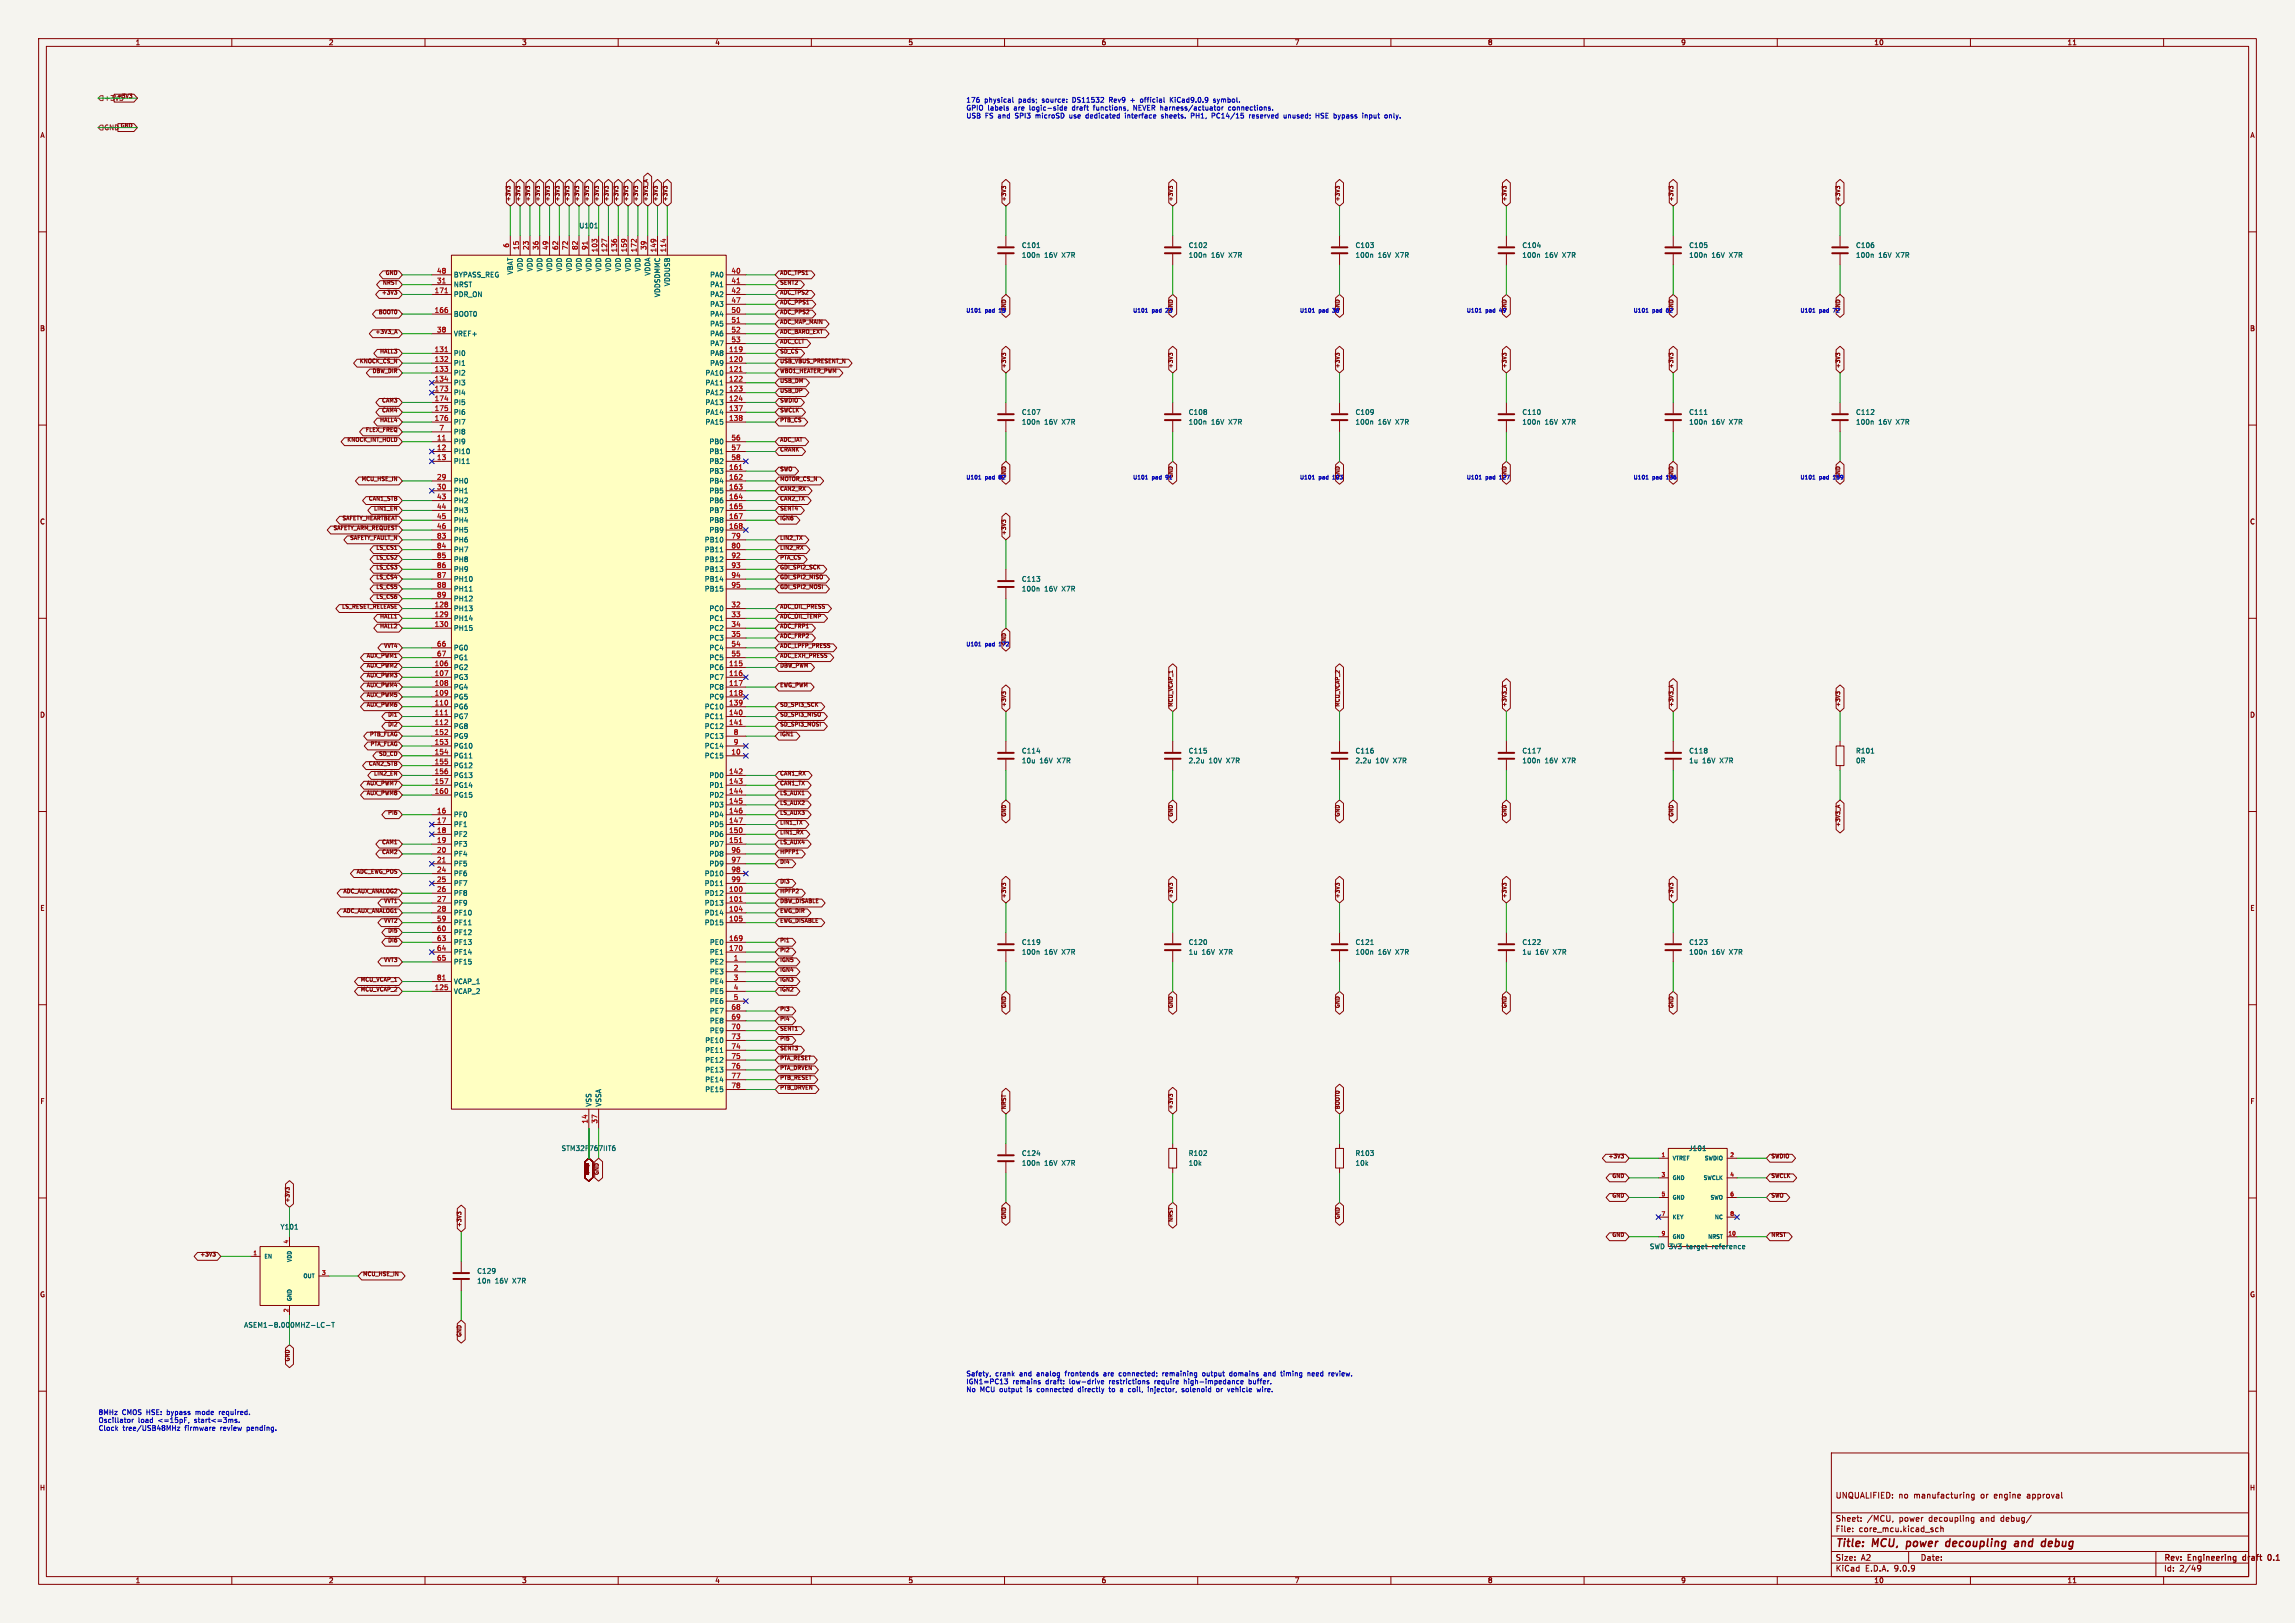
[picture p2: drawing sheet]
<svg xmlns="http://www.w3.org/2000/svg" width="594mm" height="420mm" viewBox="0 0 594 420" stroke-linecap="round" stroke-linejoin="round" font-family="sans-serif">
<defs><g id="words">
<g font-size="2.8" fill="#840000">
<text x="475" y="400.9">Title:</text>
<text x="484.7" y="400.9">MCU,</text>
<text x="494.3" y="400.9">power</text>
<text x="505.3" y="400.9">decoupling</text>
<text x="523.9" y="400.9">and</text>
<text x="531.7" y="400.9">debug</text>
</g>
<g font-size="2.1" fill="#840000">
<text x="475" y="388">UNQUALIFIED:</text>
<text x="491.4" y="388">no</text>
<text x="495.4" y="388">manufacturing</text>
<text x="512.8" y="388">or</text>
<text x="516.4" y="388">engine</text>
<text x="525.1" y="388">approval</text>
<text x="475" y="394">Sheet:</text>
<text x="483.2" y="394">/MCU,</text>
<text x="491.6" y="394">power</text>
<text x="499.4" y="394">decoupling</text>
<text x="512.9" y="394">and</text>
<text x="518.3" y="394">debug/</text>
<text x="475" y="396.7">File:</text>
<text x="481.1" y="396.7">core_mcu.kicad_sch</text>
<text x="475" y="406.9">KiCad</text>
<text x="475" y="404.1">Size:</text>
<text x="481.7" y="404.1">A2</text>
<text x="482.7" y="406.9">E.D.A.</text>
<text x="490.3" y="406.9">9.0.9</text>
<text x="497" y="404.1">Date:</text>
<text x="560" y="404.3">Rev:</text>
<text x="560" y="406.9">Id:</text>
<text x="564.1" y="406.9">2/49</text>
<text x="566.4" y="404.3">Engineering</text>
<text x="581.2" y="404.3">draft</text>
<text x="588.3" y="404.3">0.1</text>
</g>
<g font-size="1.8" fill="#840000">
<text x="35" y="11.9">1</text>
<text x="85" y="11.9">2</text>
<text x="135" y="11.9">3</text>
<text x="185" y="11.9">4</text>
<text x="235" y="11.9">5</text>
<text x="285" y="11.9">6</text>
<text x="335" y="11.9">7</text>
<text x="385" y="11.9">8</text>
<text x="435" y="11.9">9</text>
<text x="485" y="11.9">10</text>
<text x="535" y="11.9">11</text>
<text x="10.3" y="35.9">A</text>
<text x="582.3" y="35.9">A</text>
<text x="10.3" y="85.9">B</text>
<text x="582.3" y="85.9">B</text>
<text x="10.3" y="135.9">C</text>
<text x="582.3" y="135.9">C</text>
<text x="10.3" y="185.9">D</text>
<text x="582.3" y="185.9">D</text>
<text x="10.3" y="235.9">E</text>
<text x="582.3" y="235.9">E</text>
<text x="10.3" y="285.9">F</text>
<text x="582.3" y="285.9">F</text>
<text x="10.3" y="335.9">G</text>
<text x="582.3" y="335.9">G</text>
<text x="10.2" y="385.9">H</text>
<text x="582.2" y="385.9">H</text>
<text x="35" y="409.9">1</text>
<text x="85" y="409.9">2</text>
<text x="135" y="409.9">3</text>
<text x="185" y="409.9">4</text>
<text x="235" y="409.9">5</text>
<text x="285" y="409.9">6</text>
<text x="335" y="409.9">7</text>
<text x="385" y="409.9">8</text>
<text x="435" y="409.9">9</text>
<text x="485" y="409.9">10</text>
<text x="535" y="409.9">11</text>
</g>
<g font-size="1.8" fill="#725600">
<text x="26.9" y="26.3">+3V3</text>
<text x="26.9" y="33.9">GND</text>
</g>
<g font-size="1.8" fill="#0000c2">
<text x="250" y="26.9">176</text>
<text x="250" y="28.9">GPIO labels</text>
<text x="254.8" y="26.9">physical</text>
<text x="262.6" y="28.9">are</text>
<text x="263.8" y="26.9">pads;</text>
<text x="266.8" y="28.9">logic-side</text>
<text x="270" y="26.9">source:</text>
<text x="278" y="28.9">draft</text>
<text x="278.1" y="26.9">DS11532</text>
<text x="283.7" y="28.9">functions,</text>
<text x="287.8" y="26.9">Rev9</text>
<text x="293.5" y="26.9">+</text>
<text x="294.3" y="28.9">NEVER harness/actuator</text>
<text x="296.2" y="26.9">official</text>
<text x="304.1" y="26.9">KiCad9.0.9</text>
<text x="315.6" y="26.9">symbol.</text>
<text x="319.2" y="28.9">connections.</text>
<text x="250" y="31">USB</text>
<text x="255" y="31">FS and</text>
<text x="263.1" y="31">SPI3</text>
<text x="268.5" y="31">microSD</text>
<text x="277.5" y="31">use</text>
<text x="281.9" y="31">dedicated</text>
<text x="292.3" y="31">interface</text>
<text x="301.9" y="31">sheets.</text>
<text x="309.8" y="31">PH1,</text>
<text x="315.4" y="31">PC14/15</text>
<text x="325.2" y="31">reserved</text>
<text x="334.4" y="31">unused;</text>
<text x="342.9" y="31">HSE bypass</text>
<text x="355.4" y="31">input</text>
<text x="361.3" y="31">only.</text>
<text x="250" y="356.5">Safety,</text>
<text x="250" y="358.5">IGN1=PC13</text>
<text x="257.6" y="356.5">crank</text>
<text x="262.1" y="358.5">remains</text>
<text x="264" y="356.5">and</text>
<text x="268.6" y="356.5">analog</text>
<text x="270.8" y="358.5">draft:</text>
<text x="276.2" y="356.5">frontends</text>
<text x="277.1" y="358.5">low-drive</text>
<text x="286.3" y="356.5">are</text>
<text x="287.6" y="358.5">restrictions</text>
<text x="290.5" y="356.5">connected;</text>
<text x="299.5" y="358.5">require</text>
<text x="302" y="356.5">remaining</text>
<text x="307.3" y="358.5">high-impedance</text>
<text x="312.5" y="356.5">output</text>
<text x="319.7" y="356.5">domains</text>
<text x="324.3" y="358.5">buffer.</text>
<text x="328.8" y="356.5">and</text>
<text x="333.5" y="356.5">timing</text>
<text x="340.6" y="356.5">need</text>
<text x="346.2" y="356.5">review.</text>
<text x="250" y="360.6">No</text>
<text x="253.7" y="360.6">MCU output</text>
<text x="266.1" y="360.6">is</text>
<text x="268.9" y="360.6">connected</text>
<text x="279.7" y="360.6">directly</text>
<text x="288" y="360.6">to</text>
<text x="291" y="360.6">a</text>
<text x="293.4" y="360.6">coil,</text>
<text x="298.6" y="360.6">injector,</text>
<text x="307.6" y="360.6">solenoid</text>
<text x="316.8" y="360.6">or</text>
<text x="319.9" y="360.6">vehicle</text>
<text x="327.7" y="360.6">wire.</text>
<text x="25.4" y="366.5">8MHz</text>
<text x="25.4" y="368.5">Oscillator</text>
<text x="25.4" y="370.6">Clock</text>
<text x="31.6" y="366.5">CMOS HSE:</text>
<text x="31.8" y="370.6">tree/USB48MHz</text>
<text x="35.8" y="368.5">load</text>
<text x="41" y="368.5">&lt;=15pF,</text>
<text x="43.5" y="366.5">bypass</text>
<text x="48" y="370.6">firmware</text>
<text x="50.6" y="368.5">start&lt;=3ms.</text>
<text x="51.1" y="366.5">mode</text>
<text x="57.3" y="370.6">review</text>
<text x="57.4" y="366.5">required.</text>
<text x="64.4" y="370.6">pending.</text>
</g>
<g font-size="1.8" fill="#006464">
<text x="149.8" y="59.3">U101</text>
<text x="264.4" y="64.4">C101</text>
<text x="307.5" y="64.4">C102</text>
<text x="350.7" y="64.4">C103</text>
<text x="393.9" y="64.4">C104</text>
<text x="437.1" y="64.4">C105</text>
<text x="480.3" y="64.4">C106</text>
<text x="117.3" y="72">BYPASS_REG</text>
<text x="132.9" y="71.2" transform="rotate(-90 132.9 71.2)">VBAT</text>
<text x="135.5" y="70.4" transform="rotate(-90 135.5 70.4)">VDD</text>
<text x="138" y="70.4" transform="rotate(-90 138 70.4)">VDD</text>
<text x="140.6" y="70.4" transform="rotate(-90 140.6 70.4)">VDD</text>
<text x="143.1" y="70.4" transform="rotate(-90 143.1 70.4)">VDD</text>
<text x="145.6" y="70.4" transform="rotate(-90 145.6 70.4)">VDD</text>
<text x="148.2" y="70.4" transform="rotate(-90 148.2 70.4)">VDD</text>
<text x="150.7" y="70.4" transform="rotate(-90 150.7 70.4)">VDD</text>
<text x="153.3" y="70.4" transform="rotate(-90 153.3 70.4)">VDD</text>
<text x="155.8" y="70.4" transform="rotate(-90 155.8 70.4)">VDD</text>
<text x="158.3" y="70.4" transform="rotate(-90 158.3 70.4)">VDD</text>
<text x="160.9" y="70.4" transform="rotate(-90 160.9 70.4)">VDD</text>
<text x="163.4" y="70.4" transform="rotate(-90 163.4 70.4)">VDD</text>
<text x="166" y="70.4" transform="rotate(-90 166 70.4)">VDD</text>
<text x="168.5" y="71.5" transform="rotate(-90 168.5 71.5)">VDDA</text>
<text x="183.7" y="72">PA0</text>
<text x="264.4" y="66.9">100n</text>
<text x="270.3" y="66.9">16V</text>
<text x="275" y="66.9">X7R</text>
<text x="307.5" y="66.9">100n</text>
<text x="313.5" y="66.9">16V</text>
<text x="318.2" y="66.9">X7R</text>
<text x="350.7" y="66.9">100n</text>
<text x="356.7" y="66.9">16V</text>
<text x="361.3" y="66.9">X7R</text>
<text x="393.9" y="66.9">100n</text>
<text x="399.8" y="66.9">16V</text>
<text x="404.5" y="66.9">X7R</text>
<text x="437.1" y="66.9">100n</text>
<text x="443" y="66.9">16V</text>
<text x="447.7" y="66.9">X7R</text>
<text x="480.3" y="66.9">100n</text>
<text x="486.2" y="66.9">16V</text>
<text x="490.9" y="66.9">X7R</text>
<text x="117.3" y="74.5">NRST</text>
<text x="117.3" y="77.1">PDR_ON</text>
<text x="171" y="77" transform="rotate(-90 171 77)">VDDSDMMC</text>
<text x="173.6" y="74.2" transform="rotate(-90 173.6 74.2)">VDDUSB</text>
<text x="183.7" y="74.5">PA1</text>
<text x="183.7" y="77.1">PA2</text>
<text x="117.3" y="82.1">BOOT0</text>
<text x="183.7" y="79.6">PA3</text>
<text x="183.7" y="82.1">PA4</text>
<text x="117.3" y="87.2">VREF+</text>
<text x="183.7" y="84.7">PA5</text>
<text x="183.7" y="87.2">PA6</text>
<text x="183.7" y="89.8">PA7</text>
<text x="117.3" y="92.3">PI0</text>
<text x="117.3" y="94.8">PI1</text>
<text x="183.7" y="92.3">PA8</text>
<text x="183.7" y="94.8">PA9</text>
<text x="117.3" y="97.4">PI2</text>
<text x="117.3" y="99.9">PI3</text>
<text x="182.5" y="97.4">PA10</text>
<text x="182.5" y="99.9">PA11</text>
<text x="117.3" y="102.5">PI4</text>
<text x="117.3" y="105">PI5</text>
<text x="117.3" y="107.5">PI6</text>
<text x="182.5" y="102.5">PA12</text>
<text x="182.5" y="105">PA13</text>
<text x="182.5" y="107.5">PA14</text>
<text x="264.4" y="107.5">C107</text>
<text x="307.5" y="107.5">C108</text>
<text x="350.7" y="107.5">C109</text>
<text x="393.9" y="107.5">C110</text>
<text x="437.1" y="107.5">C111</text>
<text x="480.3" y="107.5">C112</text>
<text x="117.3" y="110.1">PI7</text>
<text x="117.3" y="112.6">PI8</text>
<text x="182.5" y="110.1">PA15</text>
<text x="264.4" y="110.1">100n</text>
<text x="270.3" y="110.1">16V</text>
<text x="275" y="110.1">X7R</text>
<text x="307.5" y="110.1">100n</text>
<text x="313.5" y="110.1">16V</text>
<text x="318.2" y="110.1">X7R</text>
<text x="350.7" y="110.1">100n</text>
<text x="356.7" y="110.1">16V</text>
<text x="361.3" y="110.1">X7R</text>
<text x="393.9" y="110.1">100n</text>
<text x="399.8" y="110.1">16V</text>
<text x="404.5" y="110.1">X7R</text>
<text x="437.1" y="110.1">100n</text>
<text x="443" y="110.1">16V</text>
<text x="447.7" y="110.1">X7R</text>
<text x="480.3" y="110.1">100n</text>
<text x="486.2" y="110.1">16V</text>
<text x="490.9" y="110.1">X7R</text>
<text x="117.3" y="115.2">PI9</text>
<text x="117.3" y="117.7">PI10</text>
<text x="183.5" y="115.2">PB0</text>
<text x="183.5" y="117.7">PB1</text>
<text x="117.3" y="120.2">PI11</text>
<text x="117.3" y="125.3">PH0</text>
<text x="183.5" y="120.2">PB2</text>
<text x="183.5" y="122.8">PB3</text>
<text x="183.5" y="125.3">PB4</text>
<text x="117.3" y="127.9">PH1</text>
<text x="117.3" y="130.4">PH2</text>
<text x="183.5" y="127.9">PB5</text>
<text x="183.5" y="130.4">PB6</text>
<text x="117.3" y="132.9">PH3</text>
<text x="117.3" y="135.5">PH4</text>
<text x="183.5" y="132.9">PB7</text>
<text x="183.5" y="135.5">PB8</text>
<text x="117.3" y="138">PH5</text>
<text x="117.3" y="140.6">PH6</text>
<text x="117.3" y="143.1">PH7</text>
<text x="182.3" y="140.6">PB10</text>
<text x="182.3" y="143.1">PB11</text>
<text x="183.5" y="138">PB9</text>
<text x="117.3" y="145.6">PH8</text>
<text x="117.3" y="148.2">PH9</text>
<text x="182.3" y="145.6">PB12</text>
<text x="182.3" y="148.2">PB13</text>
<text x="117.3" y="150.7">PH10</text>
<text x="117.3" y="153.3">PH11</text>
<text x="117.3" y="155.8">PH12</text>
<text x="182.3" y="150.7">PB14</text>
<text x="182.3" y="153.3">PB15</text>
<text x="264.4" y="150.7">C113</text>
<text x="264.4" y="153.3">100n</text>
<text x="270.3" y="153.3">16V</text>
<text x="275" y="153.3">X7R</text>
<text x="117.3" y="158.3">PH13</text>
<text x="117.3" y="160.9">PH14</text>
<text x="183.5" y="158.3">PC0</text>
<text x="183.5" y="160.9">PC1</text>
<text x="117.3" y="163.4">PH15</text>
<text x="183.5" y="163.4">PC2</text>
<text x="183.5" y="166">PC3</text>
<text x="117.3" y="168.5">PG0</text>
<text x="117.3" y="171">PG1</text>
<text x="117.3" y="173.6">PG2</text>
<text x="183.5" y="168.5">PC4</text>
<text x="183.5" y="171">PC5</text>
<text x="183.5" y="173.6">PC6</text>
<text x="117.3" y="176.1">PG3</text>
<text x="117.3" y="178.7">PG4</text>
<text x="183.5" y="176.1">PC7</text>
<text x="183.5" y="178.7">PC8</text>
<text x="117.3" y="181.2">PG5</text>
<text x="117.3" y="183.7">PG6</text>
<text x="182.3" y="183.7">PC10</text>
<text x="183.5" y="181.2">PC9</text>
<text x="117.3" y="186.3">PG7</text>
<text x="117.3" y="188.8">PG8</text>
<text x="117.3" y="191.4">PG9</text>
<text x="182.3" y="186.3">PC11</text>
<text x="182.3" y="188.8">PC12</text>
<text x="182.3" y="191.4">PC13</text>
<text x="117.3" y="193.9">PG10</text>
<text x="117.3" y="196.4">PG11</text>
<text x="182.3" y="193.9">PC14</text>
<text x="182.3" y="196.4">PC15</text>
<text x="264.4" y="195.2">C114</text>
<text x="264.4" y="197.7">10u</text>
<text x="269.1" y="197.7">16V</text>
<text x="273.8" y="197.7">X7R</text>
<text x="307.5" y="195.2">C115</text>
<text x="307.5" y="197.7">2.2u</text>
<text x="312.9" y="197.7">10V</text>
<text x="317.6" y="197.7">X7R</text>
<text x="350.7" y="195.2">C116</text>
<text x="350.7" y="197.7">2.2u</text>
<text x="356.1" y="197.7">10V</text>
<text x="360.7" y="197.7">X7R</text>
<text x="393.9" y="195.2">C117</text>
<text x="393.9" y="197.7">100n</text>
<text x="399.8" y="197.7">16V</text>
<text x="404.5" y="197.7">X7R</text>
<text x="437.1" y="195.2">C118</text>
<text x="437.1" y="197.7">1u</text>
<text x="440.6" y="197.7">16V</text>
<text x="445.3" y="197.7">X7R</text>
<text x="480.3" y="195.2">R101</text>
<text x="480.3" y="197.7">0R</text>
<text x="117.3" y="199">PG12</text>
<text x="117.3" y="201.5">PG13</text>
<text x="183.5" y="201.5">PD0</text>
<text x="117.3" y="204.1">PG14</text>
<text x="117.3" y="206.6">PG15</text>
<text x="183.5" y="204.1">PD1</text>
<text x="183.5" y="206.6">PD2</text>
<text x="183.5" y="209.1">PD3</text>
<text x="117.3" y="211.7">PF0</text>
<text x="117.3" y="214.2">PF1</text>
<text x="183.5" y="211.7">PD4</text>
<text x="183.5" y="214.2">PD5</text>
<text x="117.3" y="216.8">PF2</text>
<text x="117.3" y="219.3">PF3</text>
<text x="117.3" y="221.8">PF4</text>
<text x="183.5" y="216.8">PD6</text>
<text x="183.5" y="219.3">PD7</text>
<text x="183.5" y="221.8">PD8</text>
<text x="117.3" y="224.4">PF5</text>
<text x="117.3" y="226.9">PF6</text>
<text x="182.3" y="226.9">PD10</text>
<text x="183.5" y="224.4">PD9</text>
<text x="117.3" y="229.5">PF7</text>
<text x="117.3" y="232">PF8</text>
<text x="182.3" y="229.5">PD11</text>
<text x="182.3" y="232">PD12</text>
<text x="117.3" y="234.5">PF9</text>
<text x="117.3" y="237.1">PF10</text>
<text x="117.3" y="239.6">PF11</text>
<text x="182.3" y="234.5">PD13</text>
<text x="182.3" y="237.1">PD14</text>
<text x="182.3" y="239.6">PD15</text>
<text x="117.3" y="242.2">PF12</text>
<text x="117.3" y="244.7">PF13</text>
<text x="183.6" y="244.7">PE0</text>
<text x="264.4" y="244.7">C119</text>
<text x="307.5" y="244.7">C120</text>
<text x="350.7" y="244.7">C121</text>
<text x="393.9" y="244.7">C122</text>
<text x="437.1" y="244.7">C123</text>
<text x="117.3" y="247.2">PF14</text>
<text x="117.3" y="249.8">PF15</text>
<text x="183.6" y="247.2">PE1</text>
<text x="183.6" y="249.8">PE2</text>
<text x="264.4" y="247.2">100n</text>
<text x="270.3" y="247.2">16V</text>
<text x="275" y="247.2">X7R</text>
<text x="307.5" y="247.2">1u</text>
<text x="311.1" y="247.2">16V</text>
<text x="315.7" y="247.2">X7R</text>
<text x="350.7" y="247.2">100n</text>
<text x="356.7" y="247.2">16V</text>
<text x="361.3" y="247.2">X7R</text>
<text x="393.9" y="247.2">1u</text>
<text x="397.4" y="247.2">16V</text>
<text x="402.1" y="247.2">X7R</text>
<text x="437.1" y="247.2">100n</text>
<text x="443" y="247.2">16V</text>
<text x="447.7" y="247.2">X7R</text>
<text x="117.3" y="254.9">VCAP_1</text>
<text x="117.3" y="257.4">VCAP_2</text>
<text x="183.6" y="252.3">PE3</text>
<text x="183.6" y="254.9">PE4</text>
<text x="183.6" y="257.4">PE5</text>
<text x="183.6" y="259.9">PE6</text>
<text x="183.6" y="262.5">PE7</text>
<text x="183.6" y="265">PE8</text>
<text x="183.6" y="267.6">PE9</text>
<text x="182.4" y="270.1">PE10</text>
<text x="182.4" y="272.6">PE11</text>
<text x="182.4" y="275.2">PE12</text>
<text x="182.4" y="277.7">PE13</text>
<text x="182.4" y="280.3">PE14</text>
<text x="153.3" y="286.5" transform="rotate(-90 153.3 286.5)">VSS</text>
<text x="155.8" y="286.5" transform="rotate(-90 155.8 286.5)">VSSA</text>
<text x="182.4" y="282.8">PE15</text>
<text x="145.2" y="298">STM32F767IIT6</text>
<text x="264.4" y="299.3">C124</text>
<text x="307.5" y="299.3">R102</text>
<text x="350.7" y="299.3">R103</text>
<text x="437" y="298">J101</text>
<text x="264.4" y="301.9">100n</text>
<text x="270.3" y="301.9">16V</text>
<text x="275" y="301.9">X7R</text>
<text x="307.5" y="301.9">10k</text>
<text x="350.7" y="301.9">10k</text>
<text x="72.5" y="318.4">Y101</text>
<text x="426.9" y="323.4">SWD 3V3</text>
<text x="436.7" y="323.4">target</text>
<text x="443.5" y="323.4">reference</text>
<text x="123.4" y="329.8">C129</text>
<text x="123.4" y="332.3">10n</text>
<text x="128.1" y="332.3">16V</text>
<text x="132.8" y="332.3">X7R</text>
<text x="63.1" y="343.8">ASEM1-8.000MHZ-LC-T</text>
</g>
<g font-size="1.8" fill="#a90000">
<text x="131.8" y="64.2" transform="rotate(-90 131.8 64.2)">6</text>
<text x="134.4" y="64.8" transform="rotate(-90 134.4 64.8)">15</text>
<text x="136.9" y="64.8" transform="rotate(-90 136.9 64.8)">23</text>
<text x="139.4" y="64.8" transform="rotate(-90 139.4 64.8)">36</text>
<text x="142" y="64.8" transform="rotate(-90 142 64.8)">49</text>
<text x="144.5" y="64.8" transform="rotate(-90 144.5 64.8)">62</text>
<text x="147.1" y="64.8" transform="rotate(-90 147.1 64.8)">72</text>
<text x="149.6" y="64.8" transform="rotate(-90 149.6 64.8)">82</text>
<text x="152.1" y="64.8" transform="rotate(-90 152.1 64.8)">91</text>
<text x="154.7" y="65.4" transform="rotate(-90 154.7 65.4)">103</text>
<text x="157.2" y="65.4" transform="rotate(-90 157.2 65.4)">127</text>
<text x="159.8" y="65.4" transform="rotate(-90 159.8 65.4)">136</text>
<text x="162.3" y="65.4" transform="rotate(-90 162.3 65.4)">159</text>
<text x="164.8" y="65.4" transform="rotate(-90 164.8 65.4)">172</text>
<text x="167.4" y="64.8" transform="rotate(-90 167.4 64.8)">39</text>
<text x="169.9" y="65.4" transform="rotate(-90 169.9 65.4)">149</text>
<text x="172.5" y="65.4" transform="rotate(-90 172.5 65.4)">114</text>
<text x="113" y="70.9">48</text>
<text x="189.2" y="70.9">40</text>
<text x="112.4" y="75.9">171</text>
<text x="113" y="73.4">31</text>
<text x="189.2" y="73.4">41</text>
<text x="189.2" y="75.9">42</text>
<text x="112.4" y="81">166</text>
<text x="189.2" y="78.5">47</text>
<text x="189.2" y="81">50</text>
<text x="189.2" y="83.6">51</text>
<text x="113" y="86.1">38</text>
<text x="189.2" y="86.1">52</text>
<text x="189.2" y="88.6">53</text>
<text x="112.4" y="91.2">131</text>
<text x="112.4" y="93.7">132</text>
<text x="188.6" y="91.2">119</text>
<text x="188.6" y="93.7">120</text>
<text x="112.4" y="96.3">133</text>
<text x="112.4" y="98.8">134</text>
<text x="112.4" y="101.3">173</text>
<text x="188.6" y="96.3">121</text>
<text x="188.6" y="98.8">122</text>
<text x="188.6" y="101.3">123</text>
<text x="112.4" y="103.9">174</text>
<text x="112.4" y="106.4">175</text>
<text x="188.6" y="103.9">124</text>
<text x="188.6" y="106.4">137</text>
<text x="112.4" y="109">176</text>
<text x="113.6" y="111.5">7</text>
<text x="188.6" y="109">138</text>
<text x="113" y="114">11</text>
<text x="113" y="116.6">12</text>
<text x="113" y="119.1">13</text>
<text x="189.2" y="114">56</text>
<text x="189.2" y="116.6">57</text>
<text x="189.2" y="119.1">58</text>
<text x="113" y="124.2">29</text>
<text x="188.6" y="121.7">161</text>
<text x="188.6" y="124.2">162</text>
<text x="113" y="126.7">30</text>
<text x="113" y="129.3">43</text>
<text x="113" y="131.8">44</text>
<text x="188.6" y="126.7">163</text>
<text x="188.6" y="129.3">164</text>
<text x="188.6" y="131.8">165</text>
<text x="113" y="134.4">45</text>
<text x="113" y="136.9">46</text>
<text x="188.6" y="134.4">167</text>
<text x="188.6" y="136.9">168</text>
<text x="113" y="139.4">83</text>
<text x="113" y="142">84</text>
<text x="189.2" y="139.4">79</text>
<text x="189.2" y="142">80</text>
<text x="113" y="144.5">85</text>
<text x="113" y="147.1">86</text>
<text x="113" y="149.6">87</text>
<text x="189.2" y="144.5">92</text>
<text x="189.2" y="147.1">93</text>
<text x="189.2" y="149.6">94</text>
<text x="113" y="152.1">88</text>
<text x="113" y="154.7">89</text>
<text x="189.2" y="152.1">95</text>
<text x="112.4" y="157.2">128</text>
<text x="112.4" y="159.8">129</text>
<text x="189.2" y="157.2">32</text>
<text x="189.2" y="159.8">33</text>
<text x="112.4" y="162.3">130</text>
<text x="113" y="167.4">66</text>
<text x="189.2" y="162.3">34</text>
<text x="189.2" y="164.8">35</text>
<text x="189.2" y="167.4">54</text>
<text x="112.4" y="172.5">106</text>
<text x="113" y="169.9">67</text>
<text x="188.6" y="172.5">115</text>
<text x="189.2" y="169.9">55</text>
<text x="112.4" y="175">107</text>
<text x="112.4" y="177.5">108</text>
<text x="188.6" y="175">116</text>
<text x="188.6" y="177.5">117</text>
<text x="112.4" y="180.1">109</text>
<text x="112.4" y="182.6">110</text>
<text x="112.4" y="185.2">111</text>
<text x="188.6" y="180.1">118</text>
<text x="188.6" y="182.6">139</text>
<text x="188.6" y="185.2">140</text>
<text x="112.4" y="187.7">112</text>
<text x="112.4" y="190.2">152</text>
<text x="188.6" y="187.7">141</text>
<text x="189.8" y="190.2">8</text>
<text x="112.4" y="192.8">153</text>
<text x="112.4" y="195.3">154</text>
<text x="112.4" y="197.9">155</text>
<text x="189.2" y="195.3">10</text>
<text x="189.8" y="192.8">9</text>
<text x="112.4" y="200.4">156</text>
<text x="112.4" y="202.9">157</text>
<text x="188.6" y="200.4">142</text>
<text x="188.6" y="202.9">143</text>
<text x="112.4" y="205.5">160</text>
<text x="188.6" y="205.5">144</text>
<text x="188.6" y="208">145</text>
<text x="113" y="210.6">16</text>
<text x="113" y="213.1">17</text>
<text x="113" y="215.6">18</text>
<text x="188.6" y="210.6">146</text>
<text x="188.6" y="213.1">147</text>
<text x="188.6" y="215.6">150</text>
<text x="113" y="218.2">19</text>
<text x="113" y="220.7">20</text>
<text x="188.6" y="218.2">151</text>
<text x="189.2" y="220.7">96</text>
<text x="113" y="223.3">21</text>
<text x="113" y="225.8">24</text>
<text x="189.2" y="223.3">97</text>
<text x="189.2" y="225.8">98</text>
<text x="113" y="228.3">25</text>
<text x="113" y="230.9">26</text>
<text x="113" y="233.4">27</text>
<text x="188.6" y="230.9">100</text>
<text x="188.6" y="233.4">101</text>
<text x="189.2" y="228.3">99</text>
<text x="113" y="236">28</text>
<text x="113" y="238.5">59</text>
<text x="188.6" y="236">104</text>
<text x="188.6" y="238.5">105</text>
<text x="113" y="241">60</text>
<text x="113" y="243.6">63</text>
<text x="188.6" y="243.6">169</text>
<text x="113" y="246.1">64</text>
<text x="113" y="248.7">65</text>
<text x="188.6" y="246.1">170</text>
<text x="189.8" y="248.7">1</text>
<text x="189.8" y="251.2">2</text>
<text x="112.4" y="256.3">125</text>
<text x="113" y="253.7">81</text>
<text x="189.8" y="253.7">3</text>
<text x="189.8" y="256.3">4</text>
<text x="189.2" y="261.4">68</text>
<text x="189.2" y="263.9">69</text>
<text x="189.8" y="258.8">5</text>
<text x="189.2" y="266.4">70</text>
<text x="189.2" y="269">73</text>
<text x="189.2" y="271.5">74</text>
<text x="189.2" y="274.1">75</text>
<text x="189.2" y="276.6">76</text>
<text x="189.2" y="279.1">77</text>
<text x="189.2" y="281.7">78</text>
<text x="152.1" y="290.9" transform="rotate(-90 152.1 290.9)">14</text>
<text x="154.7" y="290.9" transform="rotate(-90 154.7 290.9)">37</text>
</g>
<g font-size="1.4" fill="#840000">
<text x="30.1" y="25.5">+3V3</text>
<text x="31.1" y="33.1">GND</text>
<text x="132.2" y="52.2" transform="rotate(-90 132.2 52.2)">+3V3</text>
<text x="134.7" y="52.2" transform="rotate(-90 134.7 52.2)">+3V3</text>
<text x="137.2" y="52.2" transform="rotate(-90 137.2 52.2)">+3V3</text>
<text x="139.8" y="52.2" transform="rotate(-90 139.8 52.2)">+3V3</text>
<text x="142.3" y="52.2" transform="rotate(-90 142.3 52.2)">+3V3</text>
<text x="144.9" y="52.2" transform="rotate(-90 144.9 52.2)">+3V3</text>
<text x="147.4" y="52.2" transform="rotate(-90 147.4 52.2)">+3V3</text>
<text x="149.9" y="52.2" transform="rotate(-90 149.9 52.2)">+3V3</text>
<text x="152.5" y="52.2" transform="rotate(-90 152.5 52.2)">+3V3</text>
<text x="155" y="52.2" transform="rotate(-90 155 52.2)">+3V3</text>
<text x="157.6" y="52.2" transform="rotate(-90 157.6 52.2)">+3V3</text>
<text x="160.1" y="52.2" transform="rotate(-90 160.1 52.2)">+3V3</text>
<text x="162.6" y="52.2" transform="rotate(-90 162.6 52.2)">+3V3</text>
<text x="165.2" y="52.2" transform="rotate(-90 165.2 52.2)">+3V3</text>
<text x="167.7" y="52.2" transform="rotate(-90 167.7 52.2)">+3V3_A</text>
<text x="170.3" y="52.2" transform="rotate(-90 170.3 52.2)">+3V3</text>
<text x="172.8" y="52.2" transform="rotate(-90 172.8 52.2)">+3V3</text>
<text x="260.4" y="52.2" transform="rotate(-90 260.4 52.2)">+3V3</text>
<text x="303.6" y="52.2" transform="rotate(-90 303.6 52.2)">+3V3</text>
<text x="346.8" y="52.2" transform="rotate(-90 346.8 52.2)">+3V3</text>
<text x="390" y="52.2" transform="rotate(-90 390 52.2)">+3V3</text>
<text x="433.1" y="52.2" transform="rotate(-90 433.1 52.2)">+3V3</text>
<text x="476.3" y="52.2" transform="rotate(-90 476.3 52.2)">+3V3</text>
<text x="99.6" y="71.2">GND</text>
<text x="201.8" y="71.2">ADC_TPS1</text>
<text x="98.7" y="76.3">+3V3</text>
<text x="98.9" y="73.7">NRST</text>
<text x="201.8" y="73.7">SENT2</text>
<text x="201.8" y="76.3">ADC_TPS2</text>
<text x="97.9" y="81.4">BOOT0</text>
<text x="201.8" y="83.9">ADC_MAP_MAIN</text>
<text x="201.8" y="81.4">ADC_PPS2</text>
<text x="201.8" y="78.8">ADC_PPS1</text>
<text x="260.4" y="80.7" transform="rotate(-90 260.4 80.7)">GND</text>
<text x="303.6" y="80.7" transform="rotate(-90 303.6 80.7)">GND</text>
<text x="346.8" y="80.7" transform="rotate(-90 346.8 80.7)">GND</text>
<text x="390" y="80.7" transform="rotate(-90 390 80.7)">GND</text>
<text x="433.1" y="80.7" transform="rotate(-90 433.1 80.7)">GND</text>
<text x="476.3" y="80.7" transform="rotate(-90 476.3 80.7)">GND</text>
<text x="97" y="86.4">+3V3_A</text>
<text x="201.8" y="86.4">ADC_BARO_EXT</text>
<text x="201.8" y="89">ADC_CLT</text>
<text x="93" y="94.1">KNOCK_CS_N</text>
<text x="98.2" y="91.5">HALL3</text>
<text x="201.8" y="91.5">SD_CS</text>
<text x="201.8" y="94.1">USB_VBUS_PRESENT_N</text>
<text x="260.4" y="95.4" transform="rotate(-90 260.4 95.4)">+3V3</text>
<text x="303.6" y="95.4" transform="rotate(-90 303.6 95.4)">+3V3</text>
<text x="346.8" y="95.4" transform="rotate(-90 346.8 95.4)">+3V3</text>
<text x="390" y="95.4" transform="rotate(-90 390 95.4)">+3V3</text>
<text x="433.1" y="95.4" transform="rotate(-90 433.1 95.4)">+3V3</text>
<text x="476.3" y="95.4" transform="rotate(-90 476.3 95.4)">+3V3</text>
<text x="96.3" y="96.6">DBW_DIR</text>
<text x="201.8" y="96.6">WBO1_HEATER_PWM</text>
<text x="201.8" y="99.1">USB_DM</text>
<text x="201.8" y="101.7">USB_DP</text>
<text x="98.7" y="106.8">CAM4</text>
<text x="98.7" y="104.2">CAM3</text>
<text x="201.8" y="106.8">SWCLK</text>
<text x="201.8" y="104.2">SWDIO</text>
<text x="94.5" y="111.8">FLEX_FREQ</text>
<text x="98.2" y="109.3">HALL4</text>
<text x="201.8" y="109.3">PTB_CS</text>
<text x="89.7" y="114.4">KNOCK_INT_HOLD</text>
<text x="201.8" y="116.9">CRANK</text>
<text x="201.8" y="114.4">ADC_IAT</text>
<text x="93.5" y="124.5">MCU_HSE_IN</text>
<text x="201.8" y="122">SWO</text>
<text x="201.8" y="124.5">MOTOR_CS_N</text>
<text x="260.4" y="123.9" transform="rotate(-90 260.4 123.9)">GND</text>
<text x="303.6" y="123.9" transform="rotate(-90 303.6 123.9)">GND</text>
<text x="346.8" y="123.9" transform="rotate(-90 346.8 123.9)">GND</text>
<text x="390" y="123.9" transform="rotate(-90 390 123.9)">GND</text>
<text x="433.1" y="123.9" transform="rotate(-90 433.1 123.9)">GND</text>
<text x="476.3" y="123.9" transform="rotate(-90 476.3 123.9)">GND</text>
<text x="95.3" y="129.6">CAN1_STB</text>
<text x="201.8" y="129.6">CAN2_TX</text>
<text x="201.8" y="127.1">CAN2_RX</text>
<text x="86.1" y="137.2">SAFETY_ARM_REQUEST</text>
<text x="88.5" y="134.7">SAFETY_HEARTBEAT</text>
<text x="96.6" y="132.2">LIN1_EN</text>
<text x="201.8" y="134.7">IGN6</text>
<text x="201.8" y="132.2">SENT4</text>
<text x="90.5" y="139.8">SAFETY_FAULT_N</text>
<text x="97.2" y="142.3">LS_CS1</text>
<text x="201.8" y="142.3">LIN2_RX</text>
<text x="201.8" y="139.8">LIN2_TX</text>
<text x="260.4" y="138.6" transform="rotate(-90 260.4 138.6)">+3V3</text>
<text x="97.2" y="149.9">LS_CS4</text>
<text x="97.2" y="147.4">LS_CS3</text>
<text x="97.2" y="144.9">LS_CS2</text>
<text x="201.8" y="149.9">GDI_SPI2_MISO</text>
<text x="201.8" y="147.4">GDI_SPI2_SCK</text>
<text x="201.8" y="144.9">PTA_CS</text>
<text x="97.2" y="152.5">LS_CS5</text>
<text x="97.2" y="155">LS_CS6</text>
<text x="201.8" y="152.5">GDI_SPI2_MOSI</text>
<text x="88.4" y="157.6">LS_RESET_RELEASE</text>
<text x="98.2" y="160.1">HALL1</text>
<text x="201.8" y="160.1">ADC_OIL_TEMP</text>
<text x="201.8" y="157.6">ADC_OIL_PRESS</text>
<text x="98.2" y="162.6">HALL2</text>
<text x="99.3" y="167.7">VVT4</text>
<text x="201.8" y="167.7">ADC_LPFP_PRESS</text>
<text x="201.8" y="165.2">ADC_FRP2</text>
<text x="201.8" y="162.6">ADC_FRP1</text>
<text x="260.4" y="167.1" transform="rotate(-90 260.4 167.1)">GND</text>
<text x="94.8" y="172.8">AUX_PWM2</text>
<text x="94.8" y="170.3">AUX_PWM1</text>
<text x="201.8" y="172.8">DBW_PWM</text>
<text x="201.8" y="170.3">ADC_EXH_PRESS</text>
<text x="94.8" y="175.3">AUX_PWM3</text>
<text x="94.8" y="177.9">AUX_PWM4</text>
<text x="201.8" y="177.9">EWG_PWM</text>
<text x="94.8" y="180.4">AUX_PWM5</text>
<text x="94.8" y="183">AUX_PWM6</text>
<text x="100.3" y="185.5">DI1</text>
<text x="201.8" y="185.5">SD_SPI3_MISO</text>
<text x="201.8" y="183">SD_SPI3_SCK</text>
<text x="260.4" y="183" transform="rotate(-90 260.4 183)">+3V3</text>
<text x="303.6" y="183" transform="rotate(-90 303.6 183)">MCU_VCAP_1</text>
<text x="346.8" y="183" transform="rotate(-90 346.8 183)">MCU_VCAP_2</text>
<text x="390" y="183" transform="rotate(-90 390 183)">+3V3_A</text>
<text x="433.1" y="183" transform="rotate(-90 433.1 183)">+3V3_A</text>
<text x="476.3" y="183" transform="rotate(-90 476.3 183)">+3V3</text>
<text x="95.6" y="190.6">PTB_FLAG</text>
<text x="100.3" y="188">DI2</text>
<text x="201.8" y="190.6">IGN1</text>
<text x="201.8" y="188">SD_SPI3_MOSI</text>
<text x="95.7" y="193.1">PTA_FLAG</text>
<text x="98" y="195.7">SD_CD</text>
<text x="94.8" y="203.3">AUX_PWM7</text>
<text x="95.3" y="198.2">CAN2_STB</text>
<text x="96.6" y="200.7">LIN2_EN</text>
<text x="201.8" y="200.7">CAN1_RX</text>
<text x="201.8" y="203.3">CAN1_TX</text>
<text x="94.8" y="205.8">AUX_PWM8</text>
<text x="201.8" y="205.8">LS_AUX1</text>
<text x="201.8" y="208.4">LS_AUX2</text>
<text x="100.3" y="210.9">PI6</text>
<text x="201.8" y="210.9">LS_AUX3</text>
<text x="201.8" y="213.4">LIN1_TX</text>
<text x="201.8" y="216">LIN1_RX</text>
<text x="260.4" y="211.5" transform="rotate(-90 260.4 211.5)">GND</text>
<text x="303.6" y="211.5" transform="rotate(-90 303.6 211.5)">GND</text>
<text x="346.8" y="211.5" transform="rotate(-90 346.8 211.5)">GND</text>
<text x="390" y="211.5" transform="rotate(-90 390 211.5)">GND</text>
<text x="433.1" y="211.5" transform="rotate(-90 433.1 211.5)">GND</text>
<text x="476.3" y="214.1" transform="rotate(-90 476.3 214.1)">+3V3_A</text>
<text x="98.7" y="218.5">CAM1</text>
<text x="98.7" y="221.1">CAM2</text>
<text x="201.8" y="221.1">HPFP1</text>
<text x="201.8" y="218.5">LS_AUX4</text>
<text x="92.1" y="226.1">ADC_EWG_POS</text>
<text x="201.8" y="223.6">DI4</text>
<text x="88.7" y="231.2">ADC_AUX_ANALOG2</text>
<text x="99.3" y="233.8">VVT1</text>
<text x="201.8" y="233.8">DBW_DISABLE</text>
<text x="201.8" y="231.2">HPFP2</text>
<text x="201.8" y="228.7">DI3</text>
<text x="260.4" y="232.5" transform="rotate(-90 260.4 232.5)">+3V3</text>
<text x="303.6" y="232.5" transform="rotate(-90 303.6 232.5)">+3V3</text>
<text x="346.8" y="232.5" transform="rotate(-90 346.8 232.5)">+3V3</text>
<text x="390" y="232.5" transform="rotate(-90 390 232.5)">+3V3</text>
<text x="433.1" y="232.5" transform="rotate(-90 433.1 232.5)">+3V3</text>
<text x="88.7" y="236.3">ADC_AUX_ANALOG1</text>
<text x="99.3" y="238.8">VVT2</text>
<text x="201.8" y="238.8">EWG_DISABLE</text>
<text x="201.8" y="236.3">EWG_DIR</text>
<text x="100.3" y="243.9">DI6</text>
<text x="100.3" y="241.4">DI5</text>
<text x="201.8" y="243.9">PI1</text>
<text x="99.3" y="249">VVT3</text>
<text x="201.8" y="251.5">IGN4</text>
<text x="201.8" y="249">IGN5</text>
<text x="201.8" y="246.5">PI2</text>
<text x="93.2" y="256.6">MCU_VCAP_2</text>
<text x="93.2" y="254.1">MCU_VCAP_1</text>
<text x="201.8" y="256.6">IGN2</text>
<text x="201.8" y="254.1">IGN3</text>
<text x="201.8" y="261.7">PI3</text>
<text x="260.4" y="261" transform="rotate(-90 260.4 261)">GND</text>
<text x="303.6" y="261" transform="rotate(-90 303.6 261)">GND</text>
<text x="346.8" y="261" transform="rotate(-90 346.8 261)">GND</text>
<text x="390" y="261" transform="rotate(-90 390 261)">GND</text>
<text x="433.1" y="261" transform="rotate(-90 433.1 261)">GND</text>
<text x="201.8" y="269.3">PI5</text>
<text x="201.8" y="266.8">SENT1</text>
<text x="201.8" y="264.2">PI4</text>
<text x="201.8" y="274.4">PTA_RESET</text>
<text x="201.8" y="271.9">SENT3</text>
<text x="201.8" y="279.5">PTB_RESET</text>
<text x="201.8" y="276.9">PTA_DRVEN</text>
<text x="201.8" y="282">PTB_DRVEN</text>
<text x="260.4" y="287.1" transform="rotate(-90 260.4 287.1)">NRST</text>
<text x="303.6" y="287.1" transform="rotate(-90 303.6 287.1)">+3V3</text>
<text x="346.8" y="287.1" transform="rotate(-90 346.8 287.1)">BOOT0</text>
<text x="416.2" y="299.8">+3V3</text>
<text x="458.3" y="299.8">SWDIO</text>
<text x="152.5" y="304.2" transform="rotate(-90 152.5 304.2)">GND</text>
<text x="155" y="304.2" transform="rotate(-90 155 304.2)">GND</text>
<text x="417.1" y="304.9">GND</text>
<text x="458.3" y="304.9">SWCLK</text>
<text x="75" y="311.3" transform="rotate(-90 75 311.3)">+3V3</text>
<text x="417.1" y="310">GND</text>
<text x="458.3" y="310">SWO</text>
<text x="119.5" y="317.6" transform="rotate(-90 119.5 317.6)">+3V3</text>
<text x="260.4" y="315.6" transform="rotate(-90 260.4 315.6)">GND</text>
<text x="303.6" y="316.4" transform="rotate(-90 303.6 316.4)">NRST</text>
<text x="346.8" y="315.6" transform="rotate(-90 346.8 315.6)">GND</text>
<text x="417.1" y="320.1">GND</text>
<text x="458.3" y="320.1">NRST</text>
<text x="51.7" y="325.2">+3V3</text>
<text x="93.9" y="330.3">MCU_HSE_IN</text>
<text x="119.5" y="346.1" transform="rotate(-90 119.5 346.1)">GND</text>
<text x="75" y="352.5" transform="rotate(-90 75 352.5)">GND</text>
</g>
<g font-size="1.4" fill="#0000c2">
<text x="250" y="81.2">U101</text>
<text x="255" y="81.2">pad</text>
<text x="258.8" y="81.2">15</text>
<text x="293.2" y="81.2">U101</text>
<text x="298.2" y="81.2">pad</text>
<text x="302" y="81.2">23</text>
<text x="336.4" y="81.2">U101</text>
<text x="341.4" y="81.2">pad</text>
<text x="345.1" y="81.2">36</text>
<text x="379.5" y="81.2">U101</text>
<text x="384.5" y="81.2">pad</text>
<text x="388.3" y="81.2">49</text>
<text x="422.7" y="81.2">U101</text>
<text x="427.7" y="81.2">pad</text>
<text x="431.5" y="81.2">62</text>
<text x="465.9" y="81.2">U101</text>
<text x="470.9" y="81.2">pad</text>
<text x="474.7" y="81.2">72</text>
<text x="250" y="124.4">U101</text>
<text x="255" y="124.4">pad</text>
<text x="258.8" y="124.4">82</text>
<text x="293.2" y="124.4">U101</text>
<text x="298.2" y="124.4">pad</text>
<text x="302" y="124.4">91</text>
<text x="336.4" y="124.4">U101</text>
<text x="341.4" y="124.4">pad</text>
<text x="345.1" y="124.4">103</text>
<text x="379.5" y="124.4">U101</text>
<text x="384.5" y="124.4">pad</text>
<text x="388.3" y="124.4">127</text>
<text x="422.7" y="124.4">U101</text>
<text x="427.7" y="124.4">pad</text>
<text x="431.5" y="124.4">136</text>
<text x="465.9" y="124.4">U101</text>
<text x="470.9" y="124.4">pad</text>
<text x="474.7" y="124.4">159</text>
<text x="250" y="167.6">U101</text>
<text x="255" y="167.6">pad</text>
<text x="258.8" y="167.6">172</text>
</g>
<g font-size="1.4" fill="#a90000">
<text x="429.9" y="299.5">1</text>
<text x="447.7" y="299.5">2</text>
<text x="429.9" y="304.5">3</text>
<text x="447.7" y="304.5">4</text>
<text x="429.9" y="309.6">5</text>
<text x="447.7" y="309.6">6</text>
<text x="429.9" y="314.7">7</text>
<text x="447.7" y="314.7">8</text>
<text x="74.7" y="321.9" transform="rotate(-90 74.7 321.9)">4</text>
<text x="429.9" y="319.8">9</text>
<text x="447.2" y="319.8">10</text>
<text x="65.4" y="324.9">1</text>
<text x="83.2" y="329.9">3</text>
<text x="74.7" y="339.7" transform="rotate(-90 74.7 339.7)">2</text>
</g>
<g font-size="1.4" fill="#006464">
<text x="432.8" y="300.5">VTREF</text>
<text x="432.8" y="305.5">GND</text>
<text x="440.8" y="305.5">SWCLK</text>
<text x="441.1" y="300.5">SWDIO</text>
<text x="432.8" y="310.6">GND</text>
<text x="442.6" y="310.6">SWO</text>
<text x="432.8" y="315.7">KEY</text>
<text x="443.7" y="315.7">NC</text>
<text x="432.8" y="320.8">GND</text>
<text x="441.9" y="320.8">NRST</text>
<text x="68.3" y="325.9">EN</text>
<text x="75.7" y="326.8" transform="rotate(-90 75.7 326.8)">VDD</text>
<text x="78.4" y="330.9">OUT</text>
<text x="75.7" y="336.8" transform="rotate(-90 75.7 336.8)">GND</text>
</g>
</g></defs>
<path d="M0 0h594v420h-594z" fill="#f5f4ef" stroke="#f5f4ef" stroke-width=".26"/>
<g fill="none" stroke="#840000" stroke-width=".26">
<path d="M10 10h574v400h-574zM12 12h570v396h-570zM60 10v2M110 10v2M160 10v2M210 10v2M260 10v2M310 10v2M360 10v2M410 10v2M460 10v2M510 10v2"/>
<path d="M536.6 11.6h.7M560 10v2M10 60h2M260.3 61v2.8M260.3 65.8v2.8M303.5 61v2.8M303.5 65.8v2.8M346.7 61v2.8M346.7 65.8v2.8M582 60h2M10 110h2M260.3 104.1v2.8"/>
<path d="M260.3 109v2.8M303.5 104.1v2.8M303.5 109v2.8M346.7 104.1v2.8M346.7 109v2.8M582 110h2M10 160h2M582 160h2M10 210h2M582 210h2M346.7 241.3v2.8M346.7 246.1v2.8"/>
<path d="M10 260h2M582 260h2M10 310h2M582 310h2M10 360h2M474 376h108v32h-108zM582 360h2M474 397.5h108M474 391.5h108M479.5 396.2v.2M479.5 395.4v.2M481.7 393.5v.2"/>
<path d="M481.7 392.7v.2M490 393.6l-.2 .3M501.7 395.4h-.5l-.2 .3 .1 .6h.6M502.3 395.5l.6-.1 .1 1M502.3 394.9v1.5M509.2 386.7l.4 .2v.8M510.9 392.7v1.2l-.3 .3-.4-.1M510.9 392.7h-.4l-.3 .3 .1 .6h.6M511 386.7h-.5l-.3 .3 .2 .6h.6M511 386.7v1.2l-.3 .3-.4-.1M525.7 392.1l-1.2 1.9M533.7 387.6l.1 .1"/>
<path d="M60 408v2M110 408v2M160 408v2M210 408v2M260 408v2M310 408v2M360 408v2M410 408v2M460 408v2M474 404.5h108M474 401.5h108M494 401.5v3"/>
<path d="M510 408v2M536.6 409.6h.7M558 401.5v6.5M560 408v2M568.7 405.7l.3 .3 .6-.3M569.6 405.4l-.1 .8-.2 .3-.4 .1"/>
</g>
<path d="M580.6 402.9v.7M587.7 402.4l-.2-.1a.8 .8 0 0 0-.5 .7 .8 .8 0 0 0 .5 .8l.2-.2" fill="none" stroke="#840000" stroke-width=".3"/>
<path d="M493.6 398.9l-.2 2M504.6 399l-.5-.1-.4 .3M504.7 398.2l-.2 2M521.6 399h.8l-.1 1.2M522.4 399.3l-.7 .1-.3 .3 .2 .5 .7-.1M530.9 398.9l-.5 .1-.3 .9 .3 .3 .6-.1M531.2 399.3l-1 .2M503.7 400.1h.8" fill="none" stroke="#840000" stroke-width=".4"/>
<g fill="none" stroke="#840000" stroke-width=".51">
<path d="M258.3 64h4.1M258.3 65.5h4.1M301.5 64h4.1M301.5 65.5h4.1M344.7 64h4M344.7 65.5h4M258.3 107.2h4.1M258.3 108.7h4.1M301.5 107.2h4.1M301.5 108.7h4.1M344.7 107.2h4M344.7 108.7h4"/>
<path d="M344.7 244.3h4M344.7 245.9h4"/>
</g>
<path d="M268.4 64.1h.7M268.8 65.8l.1 .2v.6M311.9 65.8l.2 .2v.6M355.1 65.8l.2 .2v.6M268.3 106h.9l-.6 1.3M268.8 109l.1 .1v.7M311.9 109l.2 .1v.7M355.1 109l.2 .1v.7M354.8 244.4h.7M355.1 246.1l.2 .2v.7" fill="none" stroke="#006464" stroke-width=".26"/>
<path d="M431.8 297.2h15.2v25.4h-15.2z" fill="#ffffc2"/>
<g fill="none" stroke="#840000" stroke-width=".26">
<path d="M303.5 191.8v2.8M303.5 196.6v2.8M346.7 191.8v2.8M346.7 196.6v2.8M389.9 191.8v2.8M389.9 196.6v2.8M433.1 191.8v2.8M433.1 196.6v2.8M475.2 193h2.1v5.1h-2.1zM476.2 191.8v1.2M476.2 198.1v1.3M303.5 241.3v2.8"/>
<path d="M303.5 246.1v2.8M389.9 241.3v2.8M389.9 246.1v2.8M433.1 241.3v2.8M433.1 246.1v2.8M345.7 297.2h2v5.1h-2zM346.7 295.9v1.3M429.3 299.7h2.5M431.8 297.2h15.2v25.4h-15.2zM447 299.7h2.6M346.7 302.3v1.2M429.3 304.8h2.5"/>
<path d="M429.3 309.9h2.5M429.3 315h2.5M447 304.8h2.6M447 309.9h2.6M447 315h2.6M429.3 320h2.5M447 320h2.6"/>
</g>
<g fill="none" stroke="#006464" stroke-width=".26">
<path d="M311.5 196.6v.8M311.5 197.3v.1M354.7 196.6v.8M354.7 197.3l-.1 .1M397.9 193.6h.8l-.5 1.3M398.3 196.6l.2 .2v.6M484.3 194.9h.7M441.5 246.1l.2 .2v.7M440.8 297.8h.7M441.4 322.3h.5M441.7 323.2h.2M451.4 322.3l.2 .3-.6 .1"/>
<path d="M451.5 323.1l-.1 .1"/>
</g>
<g fill="none" stroke="#840000" stroke-width=".51">
<path d="M301.5 194.8h4.1M301.5 196.3h4.1M344.7 194.8h4M344.7 196.3h4M387.9 194.8h4M387.9 196.3h4M431 194.8h4.1M431 196.3h4.1M301.5 244.3h4.1M301.5 245.9h4.1M387.9 244.3h4M387.9 245.9h4"/>
<path d="M431 244.3h4.1M431 245.9h4.1"/>
</g>
<path d="M116.8 66h71.2v221h-71.2z" fill="#ffffc2"/>
<g fill="none" stroke="#840000" stroke-width=".26">
<path d="M111.8 71.1h5M111.8 73.7h5M111.8 76.2h5M116.8 66h71.2v221h-71.2zM132.1 61v5M134.6 61v5M137.2 61v5M139.7 61v5M142.2 61v5M144.8 61v5M147.3 61v5M149.9 61v5"/>
<path d="M152.4 61v5M154.9 61v5M157.5 61v5M160 61v5M162.6 61v5M165.1 61v5M167.6 61v5M170.2 61v5M172.7 61v5M188 71.1h5M188 73.7h5M188 76.2h5"/>
<path d="M188 78.7h5M111.8 81.3h5M111.8 86.4h5M111.8 91.4h5M111.8 94h5M111.8 96.5h5M111.8 99.1h5M188 81.3h5M188 86.4h5M188 91.4h5M188 94h5M188 96.5h5"/>
<path d="M188 99.1h5M188 83.8h5M188 88.9h5M111.8 101.6h5M111.8 104.1h5M111.8 106.7h5M111.8 109.2h5M111.8 111.8h5M111.8 114.3h5M111.8 116.8h5M111.8 119.4h5M188 101.6h5"/>
<path d="M188 104.1h5M188 106.7h5M188 109.2h5M188 114.3h5M188 116.8h5M188 119.4h5M111.8 124.5h5M111.8 127h5M111.8 129.5h5M111.8 132.1h5M111.8 134.6h5M111.8 137.2h5"/>
<path d="M111.8 139.7h5M188 124.5h5M188 127h5M188 129.5h5M188 132.1h5M188 134.6h5M188 137.2h5M188 139.7h5M188 121.9h5M111.8 142.2h5M111.8 144.8h5M111.8 147.3h5"/>
<path d="M111.8 149.9h5M111.8 152.4h5M111.8 154.9h5M111.8 157.5h5M188 142.2h5M188 144.8h5M188 147.3h5M188 149.9h5M188 152.4h5M188 157.5h5M260.3 147.3v2.8M260.3 152.1v2.8"/>
<path d="M111.8 160h5M111.8 162.6h5M111.8 167.6h5M111.8 170.2h5M111.8 172.7h5M111.8 175.3h5M111.8 177.8h5M188 160h5M188 162.6h5M188 167.6h5M188 170.2h5M188 172.7h5"/>
<path d="M188 175.3h5M188 177.8h5M188 165.1h5M111.8 180.3h5M111.8 182.9h5M111.8 185.4h5M111.8 188h5M111.8 190.5h5M111.8 193h5M111.8 195.6h5M111.8 198.1h5M188 180.3h5"/>
<path d="M188 182.9h5M188 185.4h5M188 188h5M188 190.5h5M188 193h5M188 195.6h5M260.3 191.8v2.8M260.3 196.6v2.8M111.8 200.7h5M111.8 203.2h5M111.8 205.7h5M111.8 210.8h5"/>
<path d="M111.8 213.4h5M111.8 215.9h5M111.8 218.4h5M188 200.7h5M188 203.2h5M188 205.7h5M188 210.8h5M188 213.4h5M188 215.9h5M188 218.4h5M188 208.3h5M111.8 221h5"/>
<path d="M111.8 223.5h5M111.8 226.1h5M111.8 228.6h5M111.8 231.1h5M111.8 233.7h5M111.8 236.2h5M111.8 238.8h5M188 221h5M188 223.5h5M188 226.1h5M188 228.6h5M188 231.1h5"/>
<path d="M188 233.7h5M188 236.2h5M188 238.8h5M111.8 241.3h5M111.8 243.8h5M111.8 246.4h5M111.8 248.9h5M111.8 254h5M111.8 256.5h5M188 243.8h5M188 246.4h5M188 248.9h5"/>
<path d="M188 254h5M188 256.5h5M188 251.5h5M188 259.1h5M260.3 241.3v2.8M260.3 246.1v2.8M188 261.6h5M188 264.2h5M188 266.7h5M188 269.2h5M188 271.8h5M188 274.3h5"/>
<path d="M188 276.9h5M188 279.4h5M152.4 287v5.1M154.9 287v5.1M188 281.9h5M260.3 295.9v2.8M302.5 297.2h2v5.1h-2zM303.5 295.9v1.3M260.3 300.7v2.8M303.5 302.3v1.2M119.4 326.4v2.8M119.4 331.2v2.8"/>
</g>
<g fill="none" stroke="#a90000" stroke-width=".26">
<path d="M114.5 73.2h.8M115.1 75.8h.8M152 62.5v.8M157.1 62.4l-1.3-.5v.8M163.5 62h.5M164.7 61.9v.8M171.9 61.9v.8M190.7 73.2h.8M115.1 93.6h.8M115.1 91h.8M115.1 98.2h.8M115.8 92.4v.4"/>
<path d="M190.7 83.4h.8M191.3 98.6h.8M191.3 96.1h.8M192 97.5v.4M114.5 113.9h.8M115.1 103.3h.8M191.3 105h.8l-.5 1.3M191.3 103.3h.8M191.3 124h.8M191.3 132.9h.8l-.5 1.3M191.3 121.5h.8M191.3 128.7h.8"/>
<path d="M192 122.9v.4M115.1 173.6h.8l-.5 1.2M191.3 176.1h.8l-.5 1.3M115.1 187.5h.8M115.1 190.1h.8M115.1 185h.8M115.1 194.7h.8M115.8 186.4v.4M115.8 188.9v.5M191.3 187.5h.8M192 199.1v.4M115.1 201.5h.8l-.5 1.3"/>
<path d="M191.3 200.2h.8M191.3 211.7h.8l-.5 1.2M191.3 204.9h.8M191.3 218h.8M114.5 223.1h.8M191.3 233.3h.8M191.3 235.4h.8M114.5 253.6h.8"/>
</g>
<g fill="none" stroke="#006464" stroke-width=".26">
<path d="M153.9 59h.7M119.6 94.6h.7M186.4 99.6h.7M120.8 120h.7M121.5 153h.7M186.4 142.8h.7M268.8 152.1l.1 .2v.7M121.4 196.2h.8M186.4 186h.7M268.4 194.5h.8M121.3 239.3h.7M186.4 229.2h.7"/>
<path d="M268.8 246.1l.1 .2v.7M186.4 272.4h.7M158.5 297.2l.2-.2 .5 .2-.2 .6-.5-.3M159.1 296.5l-.4 .1-.2 .4M268.4 298.6h.8M268.8 300.7l.1 .2v.7"/>
</g>
<path d="M258.3 150.4h4.1M258.3 151.9h4.1M258.3 194.8h4.1M258.3 196.3h4.1M258.3 244.3h4.1M258.3 245.9h4.1M258.3 299h4.1M258.3 300.5h4.1M117.3 329.4h4.1M117.3 331h4.1" fill="none" stroke="#840000" stroke-width=".51"/>
<path d="M67.3 322.6h15.2v15.2h-15.2z" fill="#ffffc2"/>
<g fill="none" stroke="#840000" stroke-width=".26">
<path d="M29.5 24.4h5.2l.9 1-.9 1h-5.2zM30.5 32h4.2l.9 1-.9 1h-4.2zM33.5 24.3h.6l-.3 .4 .3 .1v.3l-.5 .2M131.1 47.3l1-.9 1 .9v5.2l-1 .8-1-.8zM131.4 48.4l.2-.2 .4 .2M131.4 48.6l-.4-.4v.7M133.6 47.3l1-.9 1 .9v5.2l-1 .8-1-.8zM133.9 48.4l.2-.2 .5 .2M133.9 48.6l-.4-.4v.7M136.1 47.3l1.1-.9 1 .9v5.2l-1 .8-1.1-.8zM136.5 48.4l.2-.2 .4 .2M136.5 48.6l-.4-.4v.7"/>
<path d="M138.7 47.3l1-.9 1 .9v5.2l-1 .8-1-.8zM139 48.4l.2-.2 .4 .2M139 48.6l-.4-.4v.7M141.2 47.3l1-.9 1.1 .9v5.2l-1.1 .8-1-.8zM141.6 48.4l.1-.2 .5 .2M141.6 48.6l-.4-.4v.7M143.8 47.3l1-.9 1 .9v5.2l-1 .8-1-.8zM144.1 48.4l.2-.2 .4 .2M144.1 48.6l-.4-.4v.7M146.3 47.3l1-.9 1 .9v5.2l-1 .8-1-.8zM146.6 48.4l.2-.2 .5 .2M146.6 48.6l-.4-.4v.7"/>
<path d="M148.8 47.3l1.1-.9 1 .9v5.2l-1 .8-1.1-.8zM149.2 48.4l.2-.2 .4 .2M149.2 48.6l-.4-.4v.7M151.4 47.3l1-.9 1 .9v5.2l-1 .8-1-.8zM151.7 48.4l.2-.2 .4 .2M151.7 48.6l-.4-.4v.7M153.9 47.3l1-.9 1.1 .9v5.2l-1.1 .8-1-.8zM154.3 48.4l.1-.2 .5 .2M154.3 48.6l-.4-.4v.7M156.5 47.3l1-.9 1 .9v5.2l-1 .8-1-.8zM156.8 48.4l.2-.2 .4 .2M156.8 48.6l-.4-.4v.7"/>
<path d="M159 47.3l1-.9 1 .9v5.2l-1 .8-1-.8zM159.3 48.4l.2-.2 .5 .2M159.3 48.6l-.4-.4v.7M161.5 47.3l1.1-.9 1 .9v5.2l-1 .8-1.1-.8zM161.9 48.4l.2-.2 .4 .2M161.9 48.6l-.4-.4v.7M164.1 47.3l1-.9 1 .9v5.2l-1 .8-1-.8zM164.4 48.4l.2-.2 .4 .2M164.4 48.6l-.4-.4v.7M166.6 45.7l1-.9 1.1 .9v6.8l-1.1 .8-1-.8zM167.3 46.6v.5M167.6 46.5l-1 .3"/>
<path d="M169.2 47.3l1-.9 1 .9v5.2l-1 .8-1-.8zM169.5 48.4l.2-.2 .4 .2M169.5 48.6l-.4-.4v.7M171.7 47.3l1-.9 1 .9v5.2l-1 .8-1-.8zM172 48.4l.2-.2 .5 .2M172 48.6l-.4-.4v.7M259.3 47.3l1-.9 1.1 .9v5.2l-1.1 .8-1-.8zM259.7 48.6l-.4-.4v.7M259.7 48.4l.2-.2 .4 .2M302.5 47.3l1-.9 1 .9v5.2l-1 .8-1-.8zM302.8 48.6l-.3-.4v.7M302.8 48.4l.2-.2 .5 .2"/>
<path d="M345.7 47.3l1-.9 1 .9v5.2l-1 .8-1-.8zM346 48.4l.2-.2 .5 .2M346 48.6l-.4-.4v.7M388.9 47.3l1-.9 1 .9v5.2l-1 .8-1-.8zM389.2 48.6l-.4-.4v.7M389.2 48.4l.2-.2 .4 .2M432.1 47.3l1-.9 1 .9v5.2l-1 .8-1-.8zM432.4 48.4l.2-.2 .4 .2M432.4 48.6l-.4-.4v.7M475.2 47.3l1-.9 1.1 .9v5.2l-1.1 .8-1-.8zM475.6 48.6l-.4-.4v.7M475.6 48.4l.2-.2 .4 .2"/>
<path d="M98.1 75.2h5.2l.8 1-.8 1h-5.2l-.9-1zM98.4 72.6h4.9l.8 1.1-.8 1h-4.9l-.9-1zM99.1 70.1h4.2l.8 1-.8 1h-4.2l-.9-1zM102.1 75.1h.6l-.3 .4 .2 .1M102.6 75.6h.1M102.7 75.6v.4l-.5 .1M201.5 77.7h8.8l.8 1-.8 1.1h-8.8l-.8-1.1zM201.5 72.6h5.8l.9 1.1-.9 1h-5.8l-.8-1zM201.5 75.2h8.5l.9 1-.9 1h-8.5l-.8-1zM201.5 70.1h8.5l.9 1-.9 1h-8.5l-.8-1zM259.3 77.1l1-.9 1.1 .9v4.2l-1.1 .8-1-.8zM302.5 77.1l1-.9 1 .9v4.2l-1 .8-1-.8z"/>
<path d="M345.7 77.1l1-.9 1 .9v4.2l-1 .8-1-.8zM388.9 77.1l1-.9 1 .9v4.2l-1 .8-1-.8zM389.9 61v2.8M389.9 65.8v2.8M432.1 77.1l1-.9 1 .9v4.2l-1 .8-1-.8zM433.1 61v2.8M433.1 65.8v2.8M475.2 77.1l1-.9 1.1 .9v4.2l-1.1 .8-1-.8zM476.2 61v2.8M476.2 65.8v2.8M92.4 93h10.9l.8 1-.8 1h-10.9l-.9-1zM95.7 95.5h7.6l.8 1-.8 1h-7.6l-.9-1z"/>
<path d="M96.5 85.3h6.8l.8 1.1-.8 1h-6.8l-.9-1zM97.3 80.3h6l.8 1-.8 1h-6l-.9-1zM97.6 90.4h5.7l.8 1-.8 1.1h-5.7l-.9-1.1zM102.2 86h.5M102.5 85.3l.3 1M201.5 85.3h12.2l.9 1.1-.9 1h-12.2l-.8-1zM201.5 82.8h12.2l.9 1-.9 1h-12.2l-.8-1zM201.5 87.9h7.4l.9 1-.9 1h-7.4l-.8-1zM201.5 90.4h5.9l.8 1-.8 1.1h-5.9l-.8-1.1zM201.5 93h18.1l.9 1-.9 1h-18.1l-.8-1zM201.5 80.3h8.8l.8 1-.8 1h-8.8l-.8-1zM201.5 95.5h15.8l.9 1-.9 1h-15.8l-.8-1z"/>
<path d="M201.5 98h7.1l.9 1.1-.9 1h-7.1l-.8-1zM259.3 90.5l1-.9 1.1 .9v5.1l-1.1 .9-1-.9zM259.7 91.7l-.4-.3v.6M259.7 91.6l.2-.2 .4 .2M302.5 90.5l1-.9 1 .9v5.1l-1 .9-1-.9zM302.8 91.6l.2-.2 .5 .2M302.8 91.7l-.3-.3v.6M345.7 90.5l1-.9 1 .9v5.1l-1 .9-1-.9zM346 91.6l.2-.2 .5 .2M346 91.7l-.4-.3v.6M388.9 90.5l1-.9 1 .9v5.1l-1 .9-1-.9zM389.2 91.6l.2-.2 .4 .2"/>
<path d="M389.2 91.7l-.4-.3v.6M432.1 90.5l1-.9 1 .9v5.1l-1 .9-1-.9zM432.4 91.6l.2-.2 .4 .2M432.4 91.7l-.4-.3v.6M475.2 90.5l1-.9 1.1 .9v5.1l-1.1 .9-1-.9zM475.6 91.7l-.4-.3v.6M475.6 91.6l.2-.2 .4 .2M89.2 113.3h14.1l.8 1-.8 1h-14.1l-.9-1zM94 110.7h9.3l.8 1.1-.8 1h-9.3l-.9-1zM97.6 108.2h5.7l.8 1-.8 1h-5.7l-.9-1zM98.2 105.7h5.1l.8 1-.8 1h-5.1l-.9-1zM98.2 103.1h5.1l.8 1-.8 1.1h-5.1l-.9-1.1z"/>
<path d="M201.5 115.8h6.1l.9 1-.9 1.1h-6.1l-.8-1.1zM201.5 113.3h6.9l.9 1-.9 1h-6.9l-.8-1zM201.5 108.2h6.7l.9 1-.9 1h-6.7l-.8-1zM201.5 105.7h6.1l.9 1-.9 1h-6.1l-.8-1zM201.5 100.6h7l.9 1-.9 1h-7l-.8-1zM201.5 103.1h5.8l.9 1-.9 1.1h-5.8l-.8-1.1zM389.9 104.1v2.8M389.9 109v2.8M433.1 104.1v2.8M433.1 109v2.8M476.2 104.1v2.8M476.2 109v2.8"/>
<path d="M85.6 136.1h17.7l.8 1.1-.8 1h-17.7l-.9-1zM87.9 133.6h15.4l.8 1-.8 1h-15.4l-.9-1zM89.9 138.7h13.4l.8 1-.8 1h-13.4l-.9-1zM92.9 123.4h10.4l.8 1.1-.8 1h-10.4l-.9-1zM94.7 128.5h8.6l.8 1-.8 1.1h-8.6l-.9-1.1zM96.1 131.1h7.2l.8 1-.8 1h-7.2l-.9-1zM201.5 120.9h4.3l.9 1-.9 1h-4.3l-.8-1zM201.5 138.7h7l.9 1-.9 1h-7l-.8-1zM201.5 133.6h4.6l.9 1-.9 1h-4.6l-.8-1zM201.5 131.1h5.8l.9 1-.9 1h-5.8l-.8-1zM201.5 128.5h7.6l.8 1-.8 1.1h-7.6l-.8-1.1zM201.5 126h7.8l.9 1-.9 1h-7.8l-.8-1z"/>
<path d="M201.5 123.4h10.8l.9 1.1-.9 1h-10.8l-.8-1zM259.3 120.3l1-.9 1.1 .9v4.1l-1.1 .9-1-.9zM259.3 133.7l1-.9 1.1 .9v5.1l-1.1 .9-1-.9zM259.7 134.9l-.4-.3v.6M259.7 134.7v.1M259.8 134.6l-.1 .1M259.8 134.6h.3l.2 .2M302.5 120.3l1-.9 1 .9v4.1l-1 .9-1-.9zM345.7 120.3l1-.9 1 .9v4.1l-1 .9-1-.9zM388.9 120.3l1-.9 1 .9v4.1l-1 .9-1-.9zM432.1 120.3l1-.9 1 .9v4.1l-1 .9-1-.9zM475.2 120.3l1-.9 1.1 .9v4.1l-1.1 .9-1-.9z"/>
<path d="M87.8 156.5h15.5l.8 1-.8 1h-15.5l-.9-1zM96.7 151.4h6.6l.8 1-.8 1h-6.6l-.9-1zM96.7 148.8h6.6l.8 1.1-.8 1h-6.6l-.9-1zM96.7 146.3h6.6l.8 1-.8 1h-6.6l-.9-1zM96.7 143.8h6.6l.8 1-.8 1h-6.6l-.9-1zM96.7 141.2h6.6l.8 1-.8 1.1h-6.6l-.9-1.1zM96.7 153.9h6.6l.8 1-.8 1.1h-6.6l-.9-1.1zM97.6 159h5.7l.8 1-.8 1h-5.7l-.9-1zM201.5 148.8h12.3l.9 1.1-.9 1h-12.3l-.8-1zM201.5 159h11.8l.9 1-.9 1h-11.8l-.8-1zM201.5 156.5h12.8l.9 1-.9 1h-12.8l-.8-1zM201.5 151.4h12.3l.9 1-.9 1h-12.3l-.8-1z"/>
<path d="M201.5 141.2h7.2l.9 1-.9 1.1h-7.2l-.8-1.1zM201.5 146.3h11.6l.9 1-.9 1h-11.6l-.8-1zM201.5 143.8h6.5l.9 1-.9 1h-6.5l-.8-1zM94.2 174.2h9.1l.8 1.1-.8 1h-9.1l-.9-1zM94.2 171.7h9.1l.8 1-.8 1h-9.1l-.9-1zM94.2 169.2h9.1l.8 1-.8 1h-9.1l-.9-1zM94.2 176.8h9.1l.8 1-.8 1h-9.1l-.9-1zM94.2 179.3h9.1l.8 1-.8 1.1h-9.1l-.9-1.1zM97.6 161.5h5.7l.8 1.1-.8 1h-5.7l-.9-1zM98.7 166.6h4.6l.8 1-.8 1.1h-4.6l-.9-1.1zM201.5 176.8h8.3l.9 1-.9 1h-8.3l-.8-1zM201.5 171.7h8.4l.9 1-.9 1h-8.4l-.8-1z"/>
<path d="M201.5 169.2h13.4l.9 1-.9 1h-13.4l-.8-1zM201.5 166.6h14.2l.9 1-.9 1.1h-14.2l-.8-1.1zM201.5 164.1h8.7l.9 1-.9 1h-8.7l-.8-1zM201.5 161.5h8.7l.9 1.1-.9 1h-8.7l-.8-1zM259.3 178.1l1-.9 1.1 .9v5.2l-1.1 .9-1-.9zM259.3 163.4l1-.8 1.1 .8v4.2l-1.1 .9-1-.9zM259.7 179.4l-.4-.4v.7M259.7 179.1v.1M259.8 179.1h-.1M259.8 179.1l.3-.1 .2 .2M302.5 172.7l1-.9 1 .9v10.6l-1 .9-1-.9zM345.7 172.7l1-.9 1 .9v10.6l-1 .9-1-.9z"/>
<path d="M388.9 176.5l1-.9 1 .9v6.8l-1 .9-1-.9zM389.5 177.4v.5M389.8 177.3l-1 .3M432.1 176.5l1-.9 1 .9v6.8l-1 .9-1-.9zM432.7 177.4v.5M433 177.3l-1 .3M475.2 178.1l1-.9 1.1 .9v5.2l-1.1 .9-1-.9zM475.6 179.2l.2-.2 .4 .2M475.6 179.4l-.4-.4v.7M94.2 181.9h9.1l.8 1-.8 1h-9.1l-.9-1zM94.7 197.1h8.6l.8 1-.8 1h-8.6l-.9-1zM95 189.5h8.3l.8 1-.8 1h-8.3l-.9-1z"/>
<path d="M95.2 192h8.1l.8 1-.8 1.1h-8.1l-.9-1.1zM96.1 199.6h7.2l.8 1.1-.8 1h-7.2l-.9-1zM97.4 194.6h5.9l.8 1-.8 1h-5.9l-.9-1zM99.7 184.4h3.6l.8 1-.8 1h-3.6l-.9-1zM99.7 186.9h3.6l.8 1.1-.8 1h-3.6l-.9-1zM102.1 185.4h.6M201.5 189.5h4.6l.9 1-.9 1h-4.6l-.8-1zM201.5 186.9h11.8l.8 1.1-.8 1h-11.8l-.8-1zM201.5 199.6h7.8l.9 1.1-.9 1h-7.8l-.8-1zM201.5 184.4h11.8l.8 1-.8 1h-11.8l-.8-1zM201.5 181.9h11.1l.9 1-.9 1h-11.1l-.8-1zM94.2 204.7h9.1l.8 1-.8 1.1h-9.1l-.9-1.1z"/>
<path d="M94.2 202.2h9.1l.8 1-.8 1h-9.1l-.9-1zM98.2 217.4h5.1l.8 1-.8 1.1h-5.1l-.9-1.1zM98.2 220h5.1l.8 1-.8 1h-5.1l-.9-1zM99.7 209.8h3.6l.8 1-.8 1h-3.6l-.9-1zM201.5 220h6.1l.8 1-.8 1h-6.1l-.8-1zM201.5 202.2h7.6l.8 1-.8 1h-7.6l-.8-1zM201.5 204.7h7.6l.8 1-.8 1.1h-7.6l-.8-1.1zM201.5 207.3h7.6l.8 1-.8 1h-7.6l-.8-1zM201.5 209.8h7.6l.8 1-.8 1h-7.6l-.8-1zM201.5 212.3h7l.9 1.1-.9 1h-7l-.8-1zM201.5 214.9h7.2l.9 1-.9 1h-7.2l-.8-1zM201.5 217.4h7.6l.8 1-.8 1.1h-7.6l-.8-1.1z"/>
<path d="M259.3 207.9l1-.9 1.1 .9v4.2l-1.1 .9-1-.9zM302.5 207.9l1-.9 1 .9v4.2l-1 .9-1-.9zM345.7 207.9l1-.9 1 .9v4.2l-1 .9-1-.9zM388.9 207.9l1-.9 1 .9v4.2l-1 .9-1-.9zM432.1 207.9l1-.9 1 .9v4.2l-1 .9-1-.9zM475.2 207.9l1-.9 1.1 .9v6.8l-1.1 .9-1-.9zM475.9 208.4v.5M476.2 208.4l-1 .3M88.2 235.2h15.1l.8 1-.8 1h-15.1l-.9-1zM88.2 230.1h15.1l.8 1-.8 1.1h-15.1l-.9-1.1zM91.6 225h11.7l.8 1.1-.8 1h-11.7l-.9-1zM98.7 237.7h4.6l.8 1.1-.8 1h-4.6l-.9-1z"/>
<path d="M98.7 232.7h4.6l.8 1-.8 1h-4.6l-.9-1zM201.5 237.7h11.1l.9 1.1-.9 1h-11.1l-.8-1zM201.5 235.2h7.5l.9 1-.9 1h-7.5l-.8-1zM201.5 232.7h11.2l.9 1-.9 1h-11.2l-.8-1zM201.5 230.1h6.1l.8 1-.8 1.1h-6.1l-.8-1.1zM201.5 227.6h3.6l.9 1-.9 1h-3.6l-.8-1zM201.5 222.5h3.6l.9 1-.9 1h-3.6l-.8-1zM206.1 220.9h.5M259.3 227.7l1-.9 1.1 .9v5.1l-1.1 .9-1-.9zM259.7 228.9l-.4-.3v.6M259.7 228.8l.2-.2 .4 .2M302.5 227.7l1-.9 1 .9v5.1l-1 .9-1-.9z"/>
<path d="M302.8 228.8l.2-.2 .5 .2M302.8 228.9l-.3-.3v.6M345.7 227.7l1-.9 1 .9v5.1l-1 .9-1-.9zM346 228.8l.2-.2 .5 .2M346 228.9l-.4-.3v.6M388.9 227.7l1-.9 1 .9v5.1l-1 .9-1-.9zM389.2 228.8l.2-.2 .4 .2M389.2 228.9l-.4-.3v.6M432.1 227.7l1-.9 1 .9v5.1l-1 .9-1-.9zM432.4 228.8l.2-.2 .4 .2M432.4 228.9l-.4-.3v.6M92.7 255.5h10.6l.8 1-.8 1.1h-10.6l-.9-1.1z"/>
<path d="M92.7 253h10.6l.8 1-.8 1h-10.6l-.9-1zM98.7 247.9h4.6l.8 1-.8 1h-4.6l-.9-1zM99.7 242.8h3.6l.8 1-.8 1.1h-3.6l-.9-1.1zM99.7 240.3h3.6l.8 1-.8 1h-3.6l-.9-1zM201.5 250.4h4.6l.9 1.1-.9 1h-4.6l-.8-1zM201.5 247.9h4.6l.9 1-.9 1h-4.6l-.8-1zM201.5 245.4h3.6l.9 1-.9 1h-3.6l-.8-1zM201.5 242.8h3.6l.9 1-.9 1.1h-3.6l-.8-1.1zM201.5 255.5h4.6l.9 1-.9 1.1h-4.6l-.8-1.1zM201.5 253h4.6l.9 1-.9 1h-4.6l-.8-1zM203.6 243.8h.6M259.3 257.4l1-.9 1.1 .9v4.2l-1.1 .9-1-.9z"/>
<path d="M302.5 257.4l1-.9 1 .9v4.2l-1 .9-1-.9zM345.7 257.4l1-.9 1 .9v4.2l-1 .9-1-.9zM388.9 257.4l1-.9 1 .9v4.2l-1 .9-1-.9zM432.1 257.4l1-.9 1 .9v4.2l-1 .9-1-.9zM201.5 278.4h9.3l.9 1-.9 1h-9.3l-.8-1zM201.5 275.8h9.4l.9 1.1-.9 1h-9.4l-.8-1zM201.5 273.3h9.1l.9 1-.9 1h-9.1l-.8-1zM201.5 270.8h5.8l.9 1-.9 1h-5.8l-.8-1zM201.5 268.2h3.6l.9 1-.9 1.1h-3.6l-.8-1.1zM201.5 265.7h5.8l.9 1-.9 1h-5.8l-.8-1zM201.5 263.1h3.6l.9 1.1-.9 1h-3.6l-.8-1zM201.5 260.6h3.6l.9 1-.9 1h-3.6l-.8-1z"/>
<path d="M201.5 280.9h9.6l.9 1-.9 1.1h-9.6l-.8-1.1zM259.3 282.5l1-.9 1.1 .9v4.9l-1.1 .9-1-.9zM302.5 282.3l1-.9 1 .9v5.1l-1 .9-1-.9zM302.8 283.5l-.3-.3v.6M302.8 283.4l.2-.2 .5 .2M345.7 281.4l1-.8 1 .8v6l-1 .9-1-.9zM415.6 298.7h5.2l.8 1-.8 1h-5.2l-.9-1zM419.6 298.6h.6l-.3 .4 .3 .1v.5M420.1 299.6l-.4 .1M420.2 299.6h-.1M458.1 298.7h5.7l.9 1-.9 1h-5.7l-.9-1zM73.9 306.4l1-.9 1 .9v5.1l-1 .9-1-.9z"/>
<path d="M74.2 307.6l-.3-.3v.6M74.2 307.5l.2-.2 .5 .2M118.4 312.7l1-.8 1 .8v5.2l-1 .9-1-.9zM118.7 314l-.4-.3v.6M118.7 313.8l.2-.1 .4 .1M151.4 300.6l1-.9 1 .9v4.2l-1 .9-1-.9zM153.9 300.6l1-.9 1.1 .9v4.2l-1.1 .9-1-.9zM259.3 312l1-.8 1.1 .8v4.2l-1.1 .9-1-.9zM302.5 312l1-.8 1 .8v4.9l-1 .9-1-.9zM345.7 312l1-.8 1 .8v4.2l-1 .9-1-.9zM416.6 319h4.2l.8 1-.8 1.1h-4.2l-.9-1.1zM416.6 308.9h4.2l.8 1-.8 1h-4.2l-.9-1z"/>
<path d="M416.6 303.8h4.2l.8 1-.8 1h-4.2l-.9-1zM458.1 319h4.9l.9 1-.9 1.1h-4.9l-.9-1.1zM458.1 308.9h4.2l.9 1-.9 1h-4.2l-.9-1zM458.1 303.8h6l.9 1-.9 1h-6l-.9-1zM51.1 324.1h5.2l.8 1-.8 1h-5.2l-.9-1zM55.1 324h.6l-.3 .4 .2 .1M55.6 324.5h.1M55.7 324.5v.5l-.5 .1M64.8 325.1h2.5M67.3 322.6h15.2v15.2h-15.2zM74.9 320v2.6M74.9 337.8v2.6"/>
<path d="M82.5 330.2h2.6M93.6 329.2h10.4l.8 1-.8 1h-10.4l-.9-1zM73.9 348.9l1-.9 1 .9v4.1l-1 .9-1-.9zM118.4 342.5l1-.9 1 .9v4.2l-1 .9-1-.9z"/>
</g>
<g fill="none" stroke="#006464" stroke-width=".26">
<path d="M397.9 63.7h.8M398.3 65.8l.2 .2v.6M441.5 65.8l.2 .2v.6M484.7 65.8l.1 .2v.6M398.3 109l.2 .1v.7M441.1 107.3h.7M441.5 109l.2 .1v.7M484.7 109l.1 .1v.7M76.3 318.1h.7M83.9 342.3a.56 .56 0 0 0-.8 .5 .56 .56 0 0 0 .8 .6M84.5 343h.9M85.8 342.2h.8"/>
<path d="M86.2 342.2v1.3"/>
</g>
<path d="M387.9 64h4M387.9 65.5h4M431 64h4.1M431 65.5h4.1M474.2 64h4.1M474.2 65.5h4.1M387.9 107.2h4M387.9 108.7h4M431 107.2h4.1M431 108.7h4.1M474.2 107.2h4.1M474.2 108.7h4.1" fill="none" stroke="#840000" stroke-width=".51"/>
<path d="M25.4 33l.6-.6h.7v1.3h-.7zM26 24.8h.7v1.2h-.7l-.6-.6z" fill="none" stroke="#725600" stroke-width=".26"/>
<g fill="none" stroke="#009600" stroke-width=".26">
<path d="M25.4 25.4h10.2M25.4 33h10.2M132.1 53.3v7.7M134.6 53.3v7.7M137.2 53.3v7.7M139.7 53.3v7.7M142.2 53.3v7.7M144.8 53.3v7.7M147.3 53.3v7.7M149.9 53.3v7.7M152.4 53.3v7.7M154.9 53.3v7.7"/>
<path d="M157.5 53.3v7.7M160 53.3v7.7M162.6 53.3v7.7M165.1 53.3v7.7M167.6 53.3v7.7M170.2 53.3v7.7M172.7 53.3v7.7M260.3 53.3v7.7M303.5 53.3v7.7M346.7 53.3v7.7M389.9 53.3v7.7M433.1 53.3v7.7"/>
<path d="M476.2 53.3v7.7M104.1 73.7h7.7M104.1 76.2h7.7M104.1 71.1h7.7M193 73.7h7.7M193 78.7h7.7M193 76.2h7.7M193 71.1h7.7M260.3 68.6v7.6M303.5 68.6v7.6M346.7 68.6v7.6M389.9 68.6v7.6"/>
<path d="M433.1 68.6v7.6M476.2 68.6v7.6M104.1 94h7.7M104.1 96.5h7.7M104.1 91.4h7.7M104.1 86.4h7.7M104.1 81.3h7.7M193 94h7.7M193 99.1h7.7M193 96.5h7.7M193 91.4h7.7M193 88.9h7.7"/>
<path d="M193 86.4h7.7M193 83.8h7.7M193 81.3h7.7M260.3 96.5v7.6M303.5 96.5v7.6M346.7 96.5v7.6M389.9 96.5v7.6M433.1 96.5v7.6M476.2 96.5v7.6M104.1 114.3h7.7M104.1 109.2h7.7M104.1 106.7h7.7"/>
<path d="M104.1 104.1h7.7M104.1 111.8h7.7M193 116.8h7.7M193 114.3h7.7M193 109.2h7.7M193 106.7h7.7M193 104.1h7.7M193 101.6h7.7M260.3 111.8v7.6M303.5 111.8v7.6M346.7 111.8v7.6M389.9 111.8v7.6"/>
<path d="M433.1 111.8v7.6M476.2 111.8v7.6M104.1 124.5h7.7M104.1 129.5h7.7M104.1 132.1h7.7M104.1 134.6h7.7M104.1 139.7h7.7M104.1 137.2h7.7M193 121.9h7.7M193 124.5h7.7M193 129.5h7.7M193 132.1h7.7"/>
<path d="M193 134.6h7.7M193 139.7h7.7M193 127h7.7M260.3 139.7v7.6M104.1 149.9h7.7M104.1 147.3h7.7M104.1 144.8h7.7M104.1 142.2h7.7M104.1 154.9h7.7M104.1 157.5h7.7M104.1 152.4h7.7M193 149.9h7.7"/>
<path d="M193 147.3h7.7M193 144.8h7.7M193 142.2h7.7M193 157.5h7.7M193 152.4h7.7M260.3 154.9v7.7M104.1 160h7.7M104.1 162.6h7.7M104.1 167.6h7.7M104.1 170.2h7.7M104.1 172.7h7.7M104.1 175.3h7.7"/>
<path d="M104.1 177.8h7.7M193 160h7.7M193 162.6h7.7M193 167.6h7.7M193 170.2h7.7M193 172.7h7.7M193 165.1h7.7M193 177.8h7.7M104.1 190.5h7.7M104.1 188h7.7M104.1 185.4h7.7M104.1 182.9h7.7"/>
<path d="M104.1 180.3h7.7M104.1 193h7.7M104.1 195.6h7.7M104.1 198.1h7.7M193 190.5h7.7M193 188h7.7M193 185.4h7.7M193 182.9h7.7M260.3 184.2v7.6M260.3 199.4v7.6M303.5 184.2v7.6M303.5 199.4v7.6"/>
<path d="M346.7 184.2v7.6M346.7 199.4v7.6M389.9 184.2v7.6M389.9 199.4v7.6M433.1 184.2v7.6M433.1 199.4v7.6M476.2 184.2v7.6M476.2 199.4v7.6M104.1 218.4h7.7M104.1 210.8h7.7M104.1 205.7h7.7M104.1 203.2h7.7"/>
<path d="M104.1 200.7h7.7M193 218.4h7.7M193 210.8h7.7M193 205.7h7.7M193 203.2h7.7M193 200.7h7.7M193 208.3h7.7M193 213.4h7.7M193 215.9h7.7M104.1 236.2h7.7M104.1 238.8h7.7M104.1 233.7h7.7"/>
<path d="M104.1 231.1h7.7M104.1 226.1h7.7M104.1 221h7.7M193 236.2h7.7M193 238.8h7.7M193 233.7h7.7M193 231.1h7.7M193 221h7.7M193 223.5h7.7M193 228.6h7.7M260.3 233.7v7.6M303.5 233.7v7.6"/>
<path d="M346.7 233.7v7.6M389.9 233.7v7.6M433.1 233.7v7.6M104.1 256.5h7.7M104.1 254h7.7M104.1 248.9h7.7M104.1 243.8h7.7M104.1 241.3h7.7M193 256.5h7.7M193 254h7.7M193 248.9h7.7M193 243.8h7.7"/>
<path d="M193 246.4h7.7M193 251.5h7.7M260.3 248.9v7.6M303.5 248.9v7.6M346.7 248.9v7.6M389.9 248.9v7.6M433.1 248.9v7.6M193 261.6h7.7M193 264.2h7.7M193 266.7h7.7M193 269.2h7.7M193 271.8h7.7"/>
<path d="M193 274.3h7.7M193 276.9h7.7M193 279.4h7.7M152.4 292.1v7.6M154.9 292.1v7.6M193 281.9h7.7M260.3 288.3v7.6M303.5 288.3v7.6M346.7 288.3v7.6M421.6 299.7h7.7M449.6 299.7h7.6M74.9 312.4v7.6"/>
<path d="M119.4 318.8v7.6M260.3 303.5v7.7M303.5 303.5v7.7M346.7 303.5v7.7M421.6 309.9h7.7M421.6 304.8h7.7M449.6 309.9h7.6M449.6 304.8h7.6M57.1 325.1h7.7M85.1 330.2h7.6M119.4 334v7.6M421.6 320h7.7"/>
<path d="M449.6 320h7.6M74.9 340.4v7.6"/>
</g>
<g fill="none" stroke="#000084" stroke-width=".26">
<path d="M111.2 98.5l1.2 1.2M112.4 98.5l-1.2 1.2M111.2 101l1.2 1.2M111.2 118.8l1.2 1.2M111.2 116.2l1.2 1.2M112.4 101l-1.2 1.2M112.4 118.8l-1.2 1.2M112.4 116.2l-1.2 1.2M192.4 118.8l1.2 1.2M193.6 118.8l-1.2 1.2M111.2 126.4l1.2 1.2M112.4 126.4l-1.2 1.2"/>
<path d="M192.4 136.6l1.2 1.2M193.6 136.6l-1.2 1.2M192.4 174.7l1.2 1.2M192.4 179.7l1.2 1.2M193.6 174.7l-1.2 1.2M193.6 179.7l-1.2 1.2M192.4 195l1.2 1.2M192.4 192.4l1.2 1.2M193.6 195l-1.2 1.2M193.6 192.4l-1.2 1.2M111.2 212.8l1.2 1.2M111.2 215.3l1.2 1.2"/>
<path d="M112.4 212.8l-1.2 1.2M112.4 215.3l-1.2 1.2M111.2 228l1.2 1.2M111.2 222.9l1.2 1.2M112.4 228l-1.2 1.2M112.4 222.9l-1.2 1.2M192.4 225.5l1.2 1.2M193.6 225.5l-1.2 1.2M111.2 245.8l1.2 1.2M112.4 245.8l-1.2 1.2M192.4 258.5l1.2 1.2M193.6 258.5l-1.2 1.2"/>
<path d="M428.7 314.4l1.2 1.2M429.9 314.4l-1.2 1.2M449 314.4l1.2 1.2M450.2 314.4l-1.2 1.2"/>
</g>
<g fill="none" stroke="#0000c2" stroke-width=".26">
<path d="M260.7 28.1l.3 .2-.4 .2M262.1 25.2v1.1l.2 .2M274.6 27.7h.4M275 28.5h-.4M275 27.2v1.3M275.5 28.1l.6-.1-.1-.3h-.3l-.2 .2 .1 .6h.4M276.9 29.7v.7l.2 .2M281.5 29.7l-.4 .3v.4l.4 .2M282.9 27.7h.5M283.1 27.4v1.1M287.2 25.9h.5M287.7 25.2h-.5v1.3"/>
<path d="M291.3 29.7v.9M291.9 28.5l-.1 .2M292.7 26h.9M293.5 28.5v-1.3l.7 1.3M295.7 25.7l-.3-.1-.2 .3v.5h.5M301.1 29.8l-.3-.1-.2 .2 .5 .3v.3h-.5M302.9 25.2v1.3M303.1 25.7l.5 .8M303.6 25.2l-.7 .7M308.3 29.3v1.3M309.1 29.5l-.2 .4-.6 .1M314.4 29.5l-.1 .4-.6 .1"/>
<path d="M314.6 25.7l-.3-.1-.2 .2 .5 .3v.3h-.5M315.7 27.8v.6l-.5 .1M316.3 27.7v.8M316.3 27.8v.1M318 27.8v.6l.6 .1M323.4 29.7v.9M323.8 29.7l-.4 .3M324.1 30.1l.6-.1v-.2l-.4-.1-.2 .2 .1 .6h.5M332.9 30.4l-.4 .2M332.9 29.7v.9M333.5 29.7v.9M334 29.8h-.5"/>
<path d="M340.6 29.9h.8M341.4 29.3v1.3M341.9 30.5h.6M342.4 29.3l-.4 .1-.1 .3 .6 .3M354.5 30.5h.5M354.5 29.8h.5M354.5 29.7v1.3M359.7 29.8h.4l.1 .8M253.3 80.8h.6M296.5 80.8h.6M339.7 80.8h.5M382.8 80.8h.6"/>
<path d="M426 80.8h.6M469.2 80.8h.6M253.3 124h.6M296.5 124h.6M339.7 124h.5M382.8 124h.6M426 124h.6M469.2 124h.6M253.3 167.2h.6M256.3 356l-.1 .3M260.8 356.8l-.4 .5 .3 .2v.5l-.6 .1M264 359.3h.5"/>
<path d="M268.9 357.7l.4 .2-.5 .2M275.3 358v.1M275.3 357.3v.2M279.2 359.4v.7M284 355.6l.2 .2-.2 .3M284 355.2l.1 .1M285.1 357.7l.6-.1-.1-.3h-.4l-.1 .2v.6h.5M285.8 355.2l-.1 .1M285.8 355.6l-.1 .2 .1 .3M287 359.3h.5M287.2 358.9v1.1l.3 .2M290 359.4h.5"/>
<path d="M290.1 355.2l-.4 .3v.5l.4 .1M290.6 359.6l-.6 .1M292.6 359.3l.1 .1M296.9 357.3v.3l.5 .3-.2 .2h-.4M297.2 358.9v.1M297.2 359.3v.9M297.8 359.3v.9M298.2 359.3l-.4 .1M298.9 357.3v.8M299 357.3l-.1 .2M301 355.2v.9M301.3 355.2l-.3 .3"/>
<path d="M306.4 359.4l-.3-.1-.2 .2 .5 .3v.3h-.5M306.5 356.8v1.3M307 359.4l.1 .7M311.3 355.3h.5v.7h-.5zM314.9 359.4v.5l.2 .3 .4-.3v-.5M316.1 359.3v.9M316.1 359.4v.2M318.9 355.3l-.4-.1-.2 .3 .1 .5h.5M318.9 354.8v1.3M319.3 359.6l-.6 .1M320.3 357.3h.4M320.7 358.1h-.4"/>
<path d="M321.2 357.7l.6-.1-.1-.3h-.4l-.1 .2v.6h.5M323.3 357.3l.5 .1M323.3 356.8v1.3M323.8 358l-.5 .1M326.3 359.3l-.2 .9-.3-.6M326.8 359.3v.9M327.2 355.3h.5l.1 .8M327.8 355.5l-.7 .3 .2 .3 .5-.1M332.3 354.8v.1M332.3 355.2v.9M338.6 355.3h.4l.1 .8M340.1 355.3l-.3-.1-.2 .2 .1 .6h.4"/>
<path d="M340.2 355.5l-.6 .1M344.9 355.2l.3 .1 .1 .2-.6 .1M345.2 356l-.3 .1M345.7 355.2l.3 .9M30.1 369.7l.4 .5M30.5 369.3l-.5 .5M33.2 367.3l.5 .2-.1 .5-.4 .1M34.2 367.3v.8M34.6 367.3l-.4 .2M45.4 368.9v1.3M46.5 369.3l-.6 .9h.6M48.9 368.1l-.1 .2"/>
<path d="M55.2 369.3l.4 .1v.2l-.6 .1M55.6 370.1l-.4 .1M56.8 365.2v.9M57 365.2l-.2 .3M60.8 367.5l.6 .4-.2 .2h-.4M61.9 368v.1M264.3 360.1l.2 .1M290 360.1h.6M292.7 360.1l-.1 .1M319.3 360.1l-.4 .1"/>
</g>
<use href="#words"/>
</svg>
